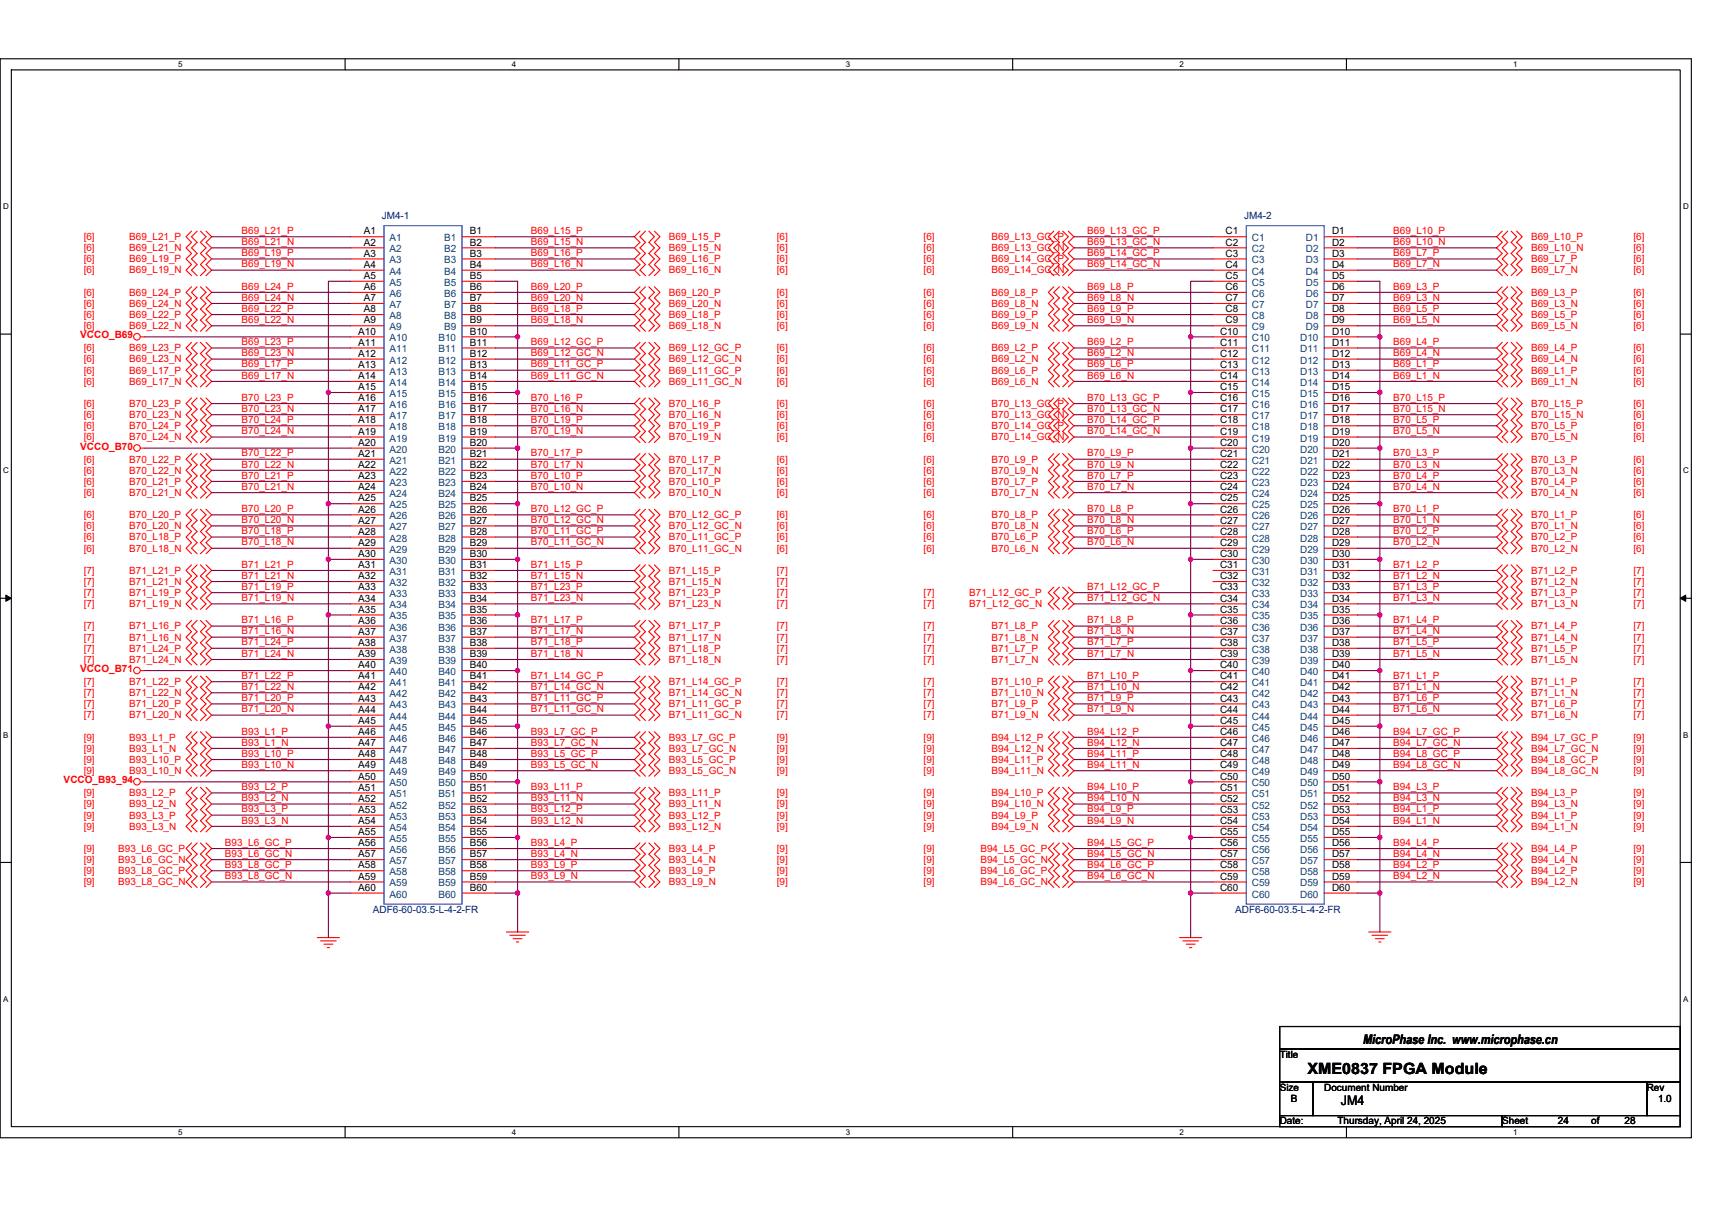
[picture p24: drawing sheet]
<svg xmlns="http://www.w3.org/2000/svg" width="297mm" height="210mm" viewBox="0 0 297 210" stroke-linecap="round" stroke-linejoin="round" font-family="sans-serif">
<defs><g id="words">
<text font-size="2.7" x="226.9" y="186.4">XME0837 FPGA Module</text>
<g font-size="2.3">
<text x="236.5" y="181.1">MicroPhase Inc. www.microphase.cn</text>
<text x="232.6" y="191.8">JM4</text>
</g>
<g font-size="1.7" fill="#f00">
<text x="14.5" y="41.7">[6]</text>
<text x="22.4" y="41.7">B69_L21_P</text>
<text x="41.9" y="40.6">B69_L21_P</text>
<text x="92.1" y="40.6">B69_L15_P</text>
<text x="116.1" y="41.7">B69_L15_P</text>
<text x="134.8" y="41.7">[6]</text>
<text x="160.2" y="41.7">[6]</text>
<text x="172" y="41.7">B69_L13_GC_P</text>
<text x="188.6" y="40.6">B69_L13_GC_P</text>
<text x="241.7" y="40.6">B69_L10_P</text>
<text x="265.7" y="41.7">B69_L10_P</text>
<text x="283.4" y="41.7">[6]</text>
<text x="14.5" y="43.6">[6]</text>
<text x="14.5" y="45.5">[6]</text>
<text x="14.5" y="47.5">[6]</text>
<text x="22.4" y="43.6">B69_L21_N</text>
<text x="22.4" y="45.5">B69_L19_P</text>
<text x="22.4" y="47.5">B69_L19_N</text>
<text x="41.9" y="42.5">B69_L21_N</text>
<text x="41.9" y="44.4">B69_L19_P</text>
<text x="41.9" y="46.4">B69_L19_N</text>
<text x="92.1" y="44.4">B69_L16_P</text>
<text x="92.1" y="42.5">B69_L15_N</text>
<text x="92.1" y="46.4">B69_L16_N</text>
<text x="116.1" y="45.5">B69_L16_P</text>
<text x="116.1" y="43.6">B69_L15_N</text>
<text x="116.1" y="47.5">B69_L16_N</text>
<text x="134.8" y="43.6">[6]</text>
<text x="134.8" y="47.5">[6]</text>
<text x="134.8" y="45.5">[6]</text>
<text x="160.2" y="43.6">[6]</text>
<text x="160.2" y="45.5">[6]</text>
<text x="160.2" y="47.5">[6]</text>
<text x="172" y="43.6">B69_L13_GC_N</text>
<text x="172" y="45.5">B69_L14_GC_P</text>
<text x="172" y="47.5">B69_L14_GC_N</text>
<text x="188.6" y="42.5">B69_L13_GC_N</text>
<text x="188.6" y="44.4">B69_L14_GC_P</text>
<text x="188.6" y="46.4">B69_L14_GC_N</text>
<text x="241.7" y="42.5">B69_L10_N</text>
<text x="241.7" y="44.4">B69_L7_P</text>
<text x="241.7" y="46.4">B69_L7_N</text>
<text x="265.7" y="43.6">B69_L10_N</text>
<text x="265.7" y="45.5">B69_L7_P</text>
<text x="265.7" y="47.5">B69_L7_N</text>
<text x="283.4" y="43.6">[6]</text>
<text x="283.4" y="47.5">[6]</text>
<text x="283.4" y="45.5">[6]</text>
<text x="14.5" y="51.3">[6]</text>
<text x="14.5" y="53.3">[6]</text>
<text x="22.4" y="51.3">B69_L24_P</text>
<text x="22.4" y="53.3">B69_L24_N</text>
<text x="41.9" y="50.2">B69_L24_P</text>
<text x="41.9" y="52.2">B69_L24_N</text>
<text x="92.1" y="50.2">B69_L20_P</text>
<text x="92.1" y="52.2">B69_L20_N</text>
<text x="116.1" y="51.3">B69_L20_P</text>
<text x="116.1" y="53.3">B69_L20_N</text>
<text x="134.8" y="53.3">[6]</text>
<text x="134.8" y="51.3">[6]</text>
<text x="160.2" y="51.3">[6]</text>
<text x="160.2" y="53.3">[6]</text>
<text x="172" y="51.3">B69_L8_P</text>
<text x="172" y="53.3">B69_L8_N</text>
<text x="188.6" y="50.2">B69_L8_P</text>
<text x="188.6" y="52.2">B69_L8_N</text>
<text x="241.7" y="50.2">B69_L3_P</text>
<text x="241.7" y="52.2">B69_L3_N</text>
<text x="265.7" y="51.3">B69_L3_P</text>
<text x="265.7" y="53.3">B69_L3_N</text>
<text x="283.4" y="53.3">[6]</text>
<text x="283.4" y="51.3">[6]</text>
<text x="13.9" y="58.7">VCCO_B69</text>
<text x="14.5" y="55.2">[6]</text>
<text x="14.5" y="57.1">[6]</text>
<text x="22.4" y="55.2">B69_L22_P</text>
<text x="22.4" y="57.1">B69_L22_N</text>
<text x="41.9" y="54.1">B69_L22_P</text>
<text x="41.9" y="56">B69_L22_N</text>
<text x="41.9" y="59.9">B69_L23_P</text>
<text x="92.1" y="54.1">B69_L18_P</text>
<text x="92.1" y="56">B69_L18_N</text>
<text x="92.1" y="59.9">B69_L12_GC_P</text>
<text x="116.1" y="57.1">B69_L18_N</text>
<text x="116.1" y="55.2">B69_L18_P</text>
<text x="134.8" y="57.1">[6]</text>
<text x="134.8" y="55.2">[6]</text>
<text x="160.2" y="55.2">[6]</text>
<text x="160.2" y="57.1">[6]</text>
<text x="172" y="55.2">B69_L9_P</text>
<text x="172" y="57.1">B69_L9_N</text>
<text x="188.6" y="54.1">B69_L9_P</text>
<text x="188.6" y="56">B69_L9_N</text>
<text x="188.6" y="59.9">B69_L2_P</text>
<text x="241.7" y="54.1">B69_L5_P</text>
<text x="241.7" y="56">B69_L5_N</text>
<text x="241.7" y="59.9">B69_L4_P</text>
<text x="265.7" y="55.2">B69_L5_P</text>
<text x="265.7" y="57.1">B69_L5_N</text>
<text x="283.4" y="57.1">[6]</text>
<text x="283.4" y="55.2">[6]</text>
<text x="14.5" y="61">[6]</text>
<text x="14.5" y="62.9">[6]</text>
<text x="14.5" y="64.8">[6]</text>
<text x="22.4" y="61">B69_L23_P</text>
<text x="22.4" y="62.9">B69_L23_N</text>
<text x="22.4" y="64.8">B69_L17_P</text>
<text x="41.9" y="61.8">B69_L23_N</text>
<text x="41.9" y="63.8">B69_L17_P</text>
<text x="41.9" y="65.7">B69_L17_N</text>
<text x="92.1" y="65.7">B69_L11_GC_N</text>
<text x="92.1" y="63.8">B69_L11_GC_P</text>
<text x="92.1" y="61.8">B69_L12_GC_N</text>
<text x="116.1" y="64.8">B69_L11_GC_P</text>
<text x="116.1" y="62.9">B69_L12_GC_N</text>
<text x="116.1" y="61">B69_L12_GC_P</text>
<text x="134.8" y="62.9">[6]</text>
<text x="134.8" y="64.8">[6]</text>
<text x="134.8" y="61">[6]</text>
<text x="160.2" y="61">[6]</text>
<text x="160.2" y="62.9">[6]</text>
<text x="160.2" y="64.8">[6]</text>
<text x="172" y="61">B69_L2_P</text>
<text x="172" y="62.9">B69_L2_N</text>
<text x="172" y="64.8">B69_L6_P</text>
<text x="188.6" y="61.8">B69_L2_N</text>
<text x="188.6" y="63.8">B69_L6_P</text>
<text x="188.6" y="65.7">B69_L6_N</text>
<text x="241.7" y="61.8">B69_L4_N</text>
<text x="241.7" y="63.8">B69_L1_P</text>
<text x="241.7" y="65.7">B69_L1_N</text>
<text x="265.7" y="62.9">B69_L4_N</text>
<text x="265.7" y="64.8">B69_L1_P</text>
<text x="265.7" y="61">B69_L4_P</text>
<text x="283.4" y="62.9">[6]</text>
<text x="283.4" y="64.8">[6]</text>
<text x="283.4" y="61">[6]</text>
<text x="14.5" y="66.8">[6]</text>
<text x="14.5" y="70.6">[6]</text>
<text x="22.4" y="66.8">B69_L17_N</text>
<text x="22.4" y="70.6">B70_L23_P</text>
<text x="41.9" y="69.6">B70_L23_P</text>
<text x="41.9" y="71.5">B70_L23_N</text>
<text x="92.1" y="71.5">B70_L16_N</text>
<text x="92.1" y="69.6">B70_L16_P</text>
<text x="116.1" y="70.6">B70_L16_P</text>
<text x="116.1" y="66.8">B69_L11_GC_N</text>
<text x="134.8" y="66.8">[6]</text>
<text x="134.8" y="70.6">[6]</text>
<text x="160.2" y="66.8">[6]</text>
<text x="160.2" y="70.6">[6]</text>
<text x="172" y="66.8">B69_L6_N</text>
<text x="172" y="70.6">B70_L13_GC_P</text>
<text x="188.6" y="71.5">B70_L13_GC_N</text>
<text x="188.6" y="69.6">B70_L13_GC_P</text>
<text x="241.7" y="69.6">B70_L15_P</text>
<text x="241.7" y="71.5">B70_L15_N</text>
<text x="265.7" y="66.8">B69_L1_N</text>
<text x="265.7" y="70.6">B70_L15_P</text>
<text x="283.4" y="70.6">[6]</text>
<text x="283.4" y="66.8">[6]</text>
<text x="14.5" y="72.6">[6]</text>
<text x="14.5" y="74.5">[6]</text>
<text x="14.5" y="76.4">[6]</text>
<text x="22.4" y="72.6">B70_L23_N</text>
<text x="22.4" y="74.5">B70_L24_P</text>
<text x="22.4" y="76.4">B70_L24_N</text>
<text x="41.9" y="73.4">B70_L24_P</text>
<text x="41.9" y="75.4">B70_L24_N</text>
<text x="92.1" y="75.4">B70_L19_N</text>
<text x="92.1" y="73.4">B70_L19_P</text>
<text x="116.1" y="74.5">B70_L19_P</text>
<text x="116.1" y="72.6">B70_L16_N</text>
<text x="116.1" y="76.4">B70_L19_N</text>
<text x="134.8" y="72.6">[6]</text>
<text x="134.8" y="76.4">[6]</text>
<text x="134.8" y="74.5">[6]</text>
<text x="160.2" y="72.6">[6]</text>
<text x="160.2" y="74.5">[6]</text>
<text x="160.2" y="76.4">[6]</text>
<text x="172" y="72.6">B70_L13_GC_N</text>
<text x="172" y="74.5">B70_L14_GC_P</text>
<text x="172" y="76.4">B70_L14_GC_N</text>
<text x="188.6" y="73.4">B70_L14_GC_P</text>
<text x="188.6" y="75.4">B70_L14_GC_N</text>
<text x="241.7" y="73.4">B70_L5_P</text>
<text x="241.7" y="75.4">B70_L5_N</text>
<text x="265.7" y="72.6">B70_L15_N</text>
<text x="265.7" y="74.5">B70_L5_P</text>
<text x="265.7" y="76.4">B70_L5_N</text>
<text x="283.4" y="72.6">[6]</text>
<text x="283.4" y="76.4">[6]</text>
<text x="283.4" y="74.5">[6]</text>
<text x="13.9" y="78">VCCO_B70</text>
<text x="14.5" y="80.3">[6]</text>
<text x="14.5" y="82.2">[6]</text>
<text x="22.4" y="80.3">B70_L22_P</text>
<text x="22.4" y="82.2">B70_L22_N</text>
<text x="41.9" y="79.2">B70_L22_P</text>
<text x="41.9" y="81.1">B70_L22_N</text>
<text x="41.9" y="83.1">B70_L21_P</text>
<text x="92.1" y="81.1">B70_L17_N</text>
<text x="92.1" y="79.2">B70_L17_P</text>
<text x="92.1" y="83.1">B70_L10_P</text>
<text x="116.1" y="80.3">B70_L17_P</text>
<text x="116.1" y="82.2">B70_L17_N</text>
<text x="134.8" y="82.2">[6]</text>
<text x="134.8" y="80.3">[6]</text>
<text x="160.2" y="80.3">[6]</text>
<text x="160.2" y="82.2">[6]</text>
<text x="172" y="80.3">B70_L9_P</text>
<text x="172" y="82.2">B70_L9_N</text>
<text x="188.6" y="79.2">B70_L9_P</text>
<text x="188.6" y="81.1">B70_L9_N</text>
<text x="188.6" y="83.1">B70_L7_P</text>
<text x="241.7" y="79.2">B70_L3_P</text>
<text x="241.7" y="81.1">B70_L3_N</text>
<text x="241.7" y="83.1">B70_L4_P</text>
<text x="265.7" y="80.3">B70_L3_P</text>
<text x="265.7" y="82.2">B70_L3_N</text>
<text x="283.4" y="82.2">[6]</text>
<text x="283.4" y="80.3">[6]</text>
<text x="14.5" y="84.1">[6]</text>
<text x="14.5" y="86.1">[6]</text>
<text x="14.5" y="89.9">[6]</text>
<text x="22.4" y="84.1">B70_L21_P</text>
<text x="22.4" y="86.1">B70_L21_N</text>
<text x="22.4" y="89.9">B70_L20_P</text>
<text x="41.9" y="85">B70_L21_N</text>
<text x="41.9" y="88.9">B70_L20_P</text>
<text x="92.1" y="85">B70_L10_N</text>
<text x="92.1" y="88.9">B70_L12_GC_P</text>
<text x="116.1" y="84.1">B70_L10_P</text>
<text x="116.1" y="89.9">B70_L12_GC_P</text>
<text x="116.1" y="86.1">B70_L10_N</text>
<text x="134.8" y="89.9">[6]</text>
<text x="134.8" y="86.1">[6]</text>
<text x="134.8" y="84.1">[6]</text>
<text x="160.2" y="84.1">[6]</text>
<text x="160.2" y="86.1">[6]</text>
<text x="160.2" y="89.9">[6]</text>
<text x="172" y="84.1">B70_L7_P</text>
<text x="172" y="86.1">B70_L7_N</text>
<text x="172" y="89.9">B70_L8_P</text>
<text x="188.6" y="85">B70_L7_N</text>
<text x="188.6" y="88.9">B70_L8_P</text>
<text x="241.7" y="85">B70_L4_N</text>
<text x="241.7" y="88.9">B70_L1_P</text>
<text x="265.7" y="84.1">B70_L4_P</text>
<text x="265.7" y="86.1">B70_L4_N</text>
<text x="265.7" y="89.9">B70_L1_P</text>
<text x="283.4" y="86.1">[6]</text>
<text x="283.4" y="84.1">[6]</text>
<text x="283.4" y="89.9">[6]</text>
<text x="14.5" y="91.9">[6]</text>
<text x="14.5" y="93.8">[6]</text>
<text x="14.5" y="95.7">[6]</text>
<text x="22.4" y="91.9">B70_L20_N</text>
<text x="22.4" y="93.8">B70_L18_P</text>
<text x="22.4" y="95.7">B70_L18_N</text>
<text x="41.9" y="90.8">B70_L20_N</text>
<text x="41.9" y="92.7">B70_L18_P</text>
<text x="41.9" y="94.7">B70_L18_N</text>
<text x="92.1" y="90.8">B70_L12_GC_N</text>
<text x="92.1" y="94.7">B70_L11_GC_N</text>
<text x="92.1" y="92.7">B70_L11_GC_P</text>
<text x="116.1" y="91.9">B70_L12_GC_N</text>
<text x="116.1" y="95.7">B70_L11_GC_N</text>
<text x="116.1" y="93.8">B70_L11_GC_P</text>
<text x="134.8" y="91.9">[6]</text>
<text x="134.8" y="95.7">[6]</text>
<text x="134.8" y="93.8">[6]</text>
<text x="160.2" y="91.9">[6]</text>
<text x="160.2" y="93.8">[6]</text>
<text x="160.2" y="95.7">[6]</text>
<text x="172" y="91.9">B70_L8_N</text>
<text x="172" y="93.8">B70_L6_P</text>
<text x="172" y="95.7">B70_L6_N</text>
<text x="188.6" y="90.8">B70_L8_N</text>
<text x="188.6" y="92.7">B70_L6_P</text>
<text x="188.6" y="94.7">B70_L6_N</text>
<text x="241.7" y="92.7">B70_L2_P</text>
<text x="241.7" y="90.8">B70_L1_N</text>
<text x="241.7" y="94.7">B70_L2_N</text>
<text x="265.7" y="91.9">B70_L1_N</text>
<text x="265.7" y="93.8">B70_L2_P</text>
<text x="265.7" y="95.7">B70_L2_N</text>
<text x="283.4" y="91.9">[6]</text>
<text x="283.4" y="95.7">[6]</text>
<text x="283.4" y="93.8">[6]</text>
<text x="14.5" y="99.6">[7]</text>
<text x="14.5" y="101.5">[7]</text>
<text x="22.4" y="99.6">B71_L21_P</text>
<text x="22.4" y="101.5">B71_L21_N</text>
<text x="41.9" y="98.5">B71_L21_P</text>
<text x="41.9" y="100.4">B71_L21_N</text>
<text x="92.1" y="100.4">B71_L15_N</text>
<text x="92.1" y="98.5">B71_L15_P</text>
<text x="116.1" y="101.5">B71_L15_N</text>
<text x="116.1" y="99.6">B71_L15_P</text>
<text x="134.8" y="101.5">[7]</text>
<text x="134.8" y="99.6">[7]</text>
<text x="241.7" y="98.5">B71_L2_P</text>
<text x="241.7" y="100.4">B71_L2_N</text>
<text x="265.7" y="99.6">B71_L2_P</text>
<text x="265.7" y="101.5">B71_L2_N</text>
<text x="283.4" y="101.5">[7]</text>
<text x="283.4" y="99.6">[7]</text>
<text x="14.5" y="103.4">[7]</text>
<text x="14.5" y="105.4">[7]</text>
<text x="22.4" y="103.4">B71_L19_P</text>
<text x="22.4" y="105.4">B71_L19_N</text>
<text x="41.9" y="102.4">B71_L19_P</text>
<text x="41.9" y="104.3">B71_L19_N</text>
<text x="92.1" y="104.3">B71_L23_N</text>
<text x="92.1" y="102.4">B71_L23_P</text>
<text x="116.1" y="105.4">B71_L23_N</text>
<text x="116.1" y="103.4">B71_L23_P</text>
<text x="134.8" y="105.4">[7]</text>
<text x="134.8" y="103.4">[7]</text>
<text x="160.2" y="103.4">[7]</text>
<text x="160.2" y="105.4">[7]</text>
<text x="168.2" y="103.4">B71_L12_GC_P</text>
<text x="168.2" y="105.4">B71_L12_GC_N</text>
<text x="188.6" y="102.4">B71_L12_GC_P</text>
<text x="188.6" y="104.3">B71_L12_GC_N</text>
<text x="241.7" y="102.4">B71_L3_P</text>
<text x="241.7" y="104.3">B71_L3_N</text>
<text x="265.7" y="103.4">B71_L3_P</text>
<text x="265.7" y="105.4">B71_L3_N</text>
<text x="283.4" y="105.4">[7]</text>
<text x="283.4" y="103.4">[7]</text>
<text x="14.5" y="109.2">[7]</text>
<text x="14.5" y="111.2">[7]</text>
<text x="14.5" y="113.1">[7]</text>
<text x="22.4" y="109.2">B71_L16_P</text>
<text x="22.4" y="111.2">B71_L16_N</text>
<text x="22.4" y="113.1">B71_L24_P</text>
<text x="41.9" y="108.2">B71_L16_P</text>
<text x="41.9" y="110.1">B71_L16_N</text>
<text x="41.9" y="112">B71_L24_P</text>
<text x="41.9" y="114">B71_L24_N</text>
<text x="92.1" y="110.1">B71_L17_N</text>
<text x="92.1" y="108.2">B71_L17_P</text>
<text x="92.1" y="114">B71_L18_N</text>
<text x="92.1" y="112">B71_L18_P</text>
<text x="116.1" y="111.2">B71_L17_N</text>
<text x="116.1" y="109.2">B71_L17_P</text>
<text x="116.1" y="113.1">B71_L18_P</text>
<text x="134.8" y="111.2">[7]</text>
<text x="134.8" y="109.2">[7]</text>
<text x="134.8" y="113.1">[7]</text>
<text x="160.2" y="109.2">[7]</text>
<text x="160.2" y="111.2">[7]</text>
<text x="160.2" y="113.1">[7]</text>
<text x="172" y="109.2">B71_L8_P</text>
<text x="172" y="111.2">B71_L8_N</text>
<text x="172" y="113.1">B71_L7_P</text>
<text x="188.6" y="108.2">B71_L8_P</text>
<text x="188.6" y="110.1">B71_L8_N</text>
<text x="188.6" y="112">B71_L7_P</text>
<text x="188.6" y="114">B71_L7_N</text>
<text x="241.7" y="108.2">B71_L4_P</text>
<text x="241.7" y="110.1">B71_L4_N</text>
<text x="241.7" y="112">B71_L5_P</text>
<text x="241.7" y="114">B71_L5_N</text>
<text x="265.7" y="109.2">B71_L4_P</text>
<text x="265.7" y="111.2">B71_L4_N</text>
<text x="265.7" y="113.1">B71_L5_P</text>
<text x="283.4" y="111.2">[7]</text>
<text x="283.4" y="109.2">[7]</text>
<text x="283.4" y="113.1">[7]</text>
<text x="13.9" y="116.6">VCCO_B71</text>
<text x="14.5" y="115">[7]</text>
<text x="14.5" y="118.9">[7]</text>
<text x="22.4" y="115">B71_L24_N</text>
<text x="22.4" y="118.9">B71_L22_P</text>
<text x="41.9" y="117.8">B71_L22_P</text>
<text x="41.9" y="119.7">B71_L22_N</text>
<text x="92.1" y="119.7">B71_L14_GC_N</text>
<text x="92.1" y="117.8">B71_L14_GC_P</text>
<text x="116.1" y="118.9">B71_L14_GC_P</text>
<text x="116.1" y="115">B71_L18_N</text>
<text x="134.8" y="118.9">[7]</text>
<text x="134.8" y="115">[7]</text>
<text x="160.2" y="115">[7]</text>
<text x="160.2" y="118.9">[7]</text>
<text x="172" y="115">B71_L7_N</text>
<text x="172" y="118.9">B71_L10_P</text>
<text x="188.6" y="117.8">B71_L10_P</text>
<text x="188.6" y="119.7">B71_L10_N</text>
<text x="241.7" y="117.8">B71_L1_P</text>
<text x="241.7" y="119.7">B71_L1_N</text>
<text x="265.7" y="115">B71_L5_N</text>
<text x="265.7" y="118.9">B71_L1_P</text>
<text x="283.4" y="115">[7]</text>
<text x="283.4" y="118.9">[7]</text>
<text x="14.5" y="120.8">[7]</text>
<text x="14.5" y="122.7">[7]</text>
<text x="14.5" y="124.7">[7]</text>
<text x="22.4" y="120.8">B71_L22_N</text>
<text x="22.4" y="122.7">B71_L20_P</text>
<text x="22.4" y="124.7">B71_L20_N</text>
<text x="41.9" y="121.7">B71_L20_P</text>
<text x="41.9" y="123.6">B71_L20_N</text>
<text x="92.1" y="123.6">B71_L11_GC_N</text>
<text x="92.1" y="121.7">B71_L11_GC_P</text>
<text x="116.1" y="120.8">B71_L14_GC_N</text>
<text x="116.1" y="124.7">B71_L11_GC_N</text>
<text x="116.1" y="122.7">B71_L11_GC_P</text>
<text x="134.8" y="120.8">[7]</text>
<text x="134.8" y="124.7">[7]</text>
<text x="134.8" y="122.7">[7]</text>
<text x="160.2" y="122.7">[7]</text>
<text x="160.2" y="124.7">[7]</text>
<text x="160.2" y="120.8">[7]</text>
<text x="172" y="122.7">B71_L9_P</text>
<text x="172" y="124.7">B71_L9_N</text>
<text x="172" y="120.8">B71_L10_N</text>
<text x="188.6" y="121.7">B71_L9_P</text>
<text x="188.6" y="123.6">B71_L9_N</text>
<text x="241.7" y="121.7">B71_L6_P</text>
<text x="241.7" y="123.6">B71_L6_N</text>
<text x="265.7" y="120.8">B71_L1_N</text>
<text x="265.7" y="122.7">B71_L6_P</text>
<text x="265.7" y="124.7">B71_L6_N</text>
<text x="283.4" y="120.8">[7]</text>
<text x="283.4" y="124.7">[7]</text>
<text x="283.4" y="122.7">[7]</text>
<text x="14.5" y="128.5">[9]</text>
<text x="14.5" y="130.5">[9]</text>
<text x="22.4" y="128.5">B93_L1_P</text>
<text x="22.4" y="130.5">B93_L1_N</text>
<text x="41.9" y="127.5">B93_L1_P</text>
<text x="41.9" y="129.4">B93_L1_N</text>
<text x="41.9" y="131.3">B93_L10_P</text>
<text x="92.1" y="127.5">B93_L7_GC_P</text>
<text x="92.1" y="129.4">B93_L7_GC_N</text>
<text x="92.1" y="131.3">B93_L5_GC_P</text>
<text x="116.1" y="130.5">B93_L7_GC_N</text>
<text x="116.1" y="128.5">B93_L7_GC_P</text>
<text x="134.8" y="130.5">[9]</text>
<text x="134.8" y="128.5">[9]</text>
<text x="160.2" y="128.5">[9]</text>
<text x="160.2" y="130.5">[9]</text>
<text x="172" y="128.5">B94_L12_P</text>
<text x="172" y="130.5">B94_L12_N</text>
<text x="188.6" y="127.5">B94_L12_P</text>
<text x="188.6" y="129.4">B94_L12_N</text>
<text x="188.6" y="131.3">B94_L11_P</text>
<text x="241.7" y="127.5">B94_L7_GC_P</text>
<text x="241.7" y="129.4">B94_L7_GC_N</text>
<text x="241.7" y="131.3">B94_L8_GC_P</text>
<text x="265.7" y="128.5">B94_L7_GC_P</text>
<text x="265.7" y="130.5">B94_L7_GC_N</text>
<text x="283.4" y="130.5">[9]</text>
<text x="283.4" y="128.5">[9]</text>
<text x="11" y="135.9">VCCO_B93_94</text>
<text x="14.5" y="132.4">[9]</text>
<text x="14.5" y="134.3">[9]</text>
<text x="22.4" y="132.4">B93_L10_P</text>
<text x="22.4" y="134.3">B93_L10_N</text>
<text x="41.9" y="133.3">B93_L10_N</text>
<text x="41.9" y="137.1">B93_L2_P</text>
<text x="92.1" y="133.3">B93_L5_GC_N</text>
<text x="92.1" y="137.1">B93_L11_P</text>
<text x="116.1" y="134.3">B93_L5_GC_N</text>
<text x="116.1" y="132.4">B93_L5_GC_P</text>
<text x="134.8" y="134.3">[9]</text>
<text x="134.8" y="132.4">[9]</text>
<text x="160.2" y="132.4">[9]</text>
<text x="160.2" y="134.3">[9]</text>
<text x="172" y="132.4">B94_L11_P</text>
<text x="172" y="134.3">B94_L11_N</text>
<text x="188.6" y="133.3">B94_L11_N</text>
<text x="188.6" y="137.1">B94_L10_P</text>
<text x="241.7" y="137.1">B94_L3_P</text>
<text x="241.7" y="133.3">B94_L8_GC_N</text>
<text x="265.7" y="132.4">B94_L8_GC_P</text>
<text x="265.7" y="134.3">B94_L8_GC_N</text>
<text x="283.4" y="134.3">[9]</text>
<text x="283.4" y="132.4">[9]</text>
<text x="14.5" y="138.2">[9]</text>
<text x="14.5" y="140.1">[9]</text>
<text x="14.5" y="142">[9]</text>
<text x="14.5" y="144">[9]</text>
<text x="22.4" y="138.2">B93_L2_P</text>
<text x="22.4" y="140.1">B93_L2_N</text>
<text x="22.4" y="142">B93_L3_P</text>
<text x="22.4" y="144">B93_L3_N</text>
<text x="41.9" y="139">B93_L2_N</text>
<text x="41.9" y="141">B93_L3_P</text>
<text x="41.9" y="142.9">B93_L3_N</text>
<text x="92.1" y="139">B93_L11_N</text>
<text x="92.1" y="141">B93_L12_P</text>
<text x="92.1" y="142.9">B93_L12_N</text>
<text x="116.1" y="140.1">B93_L11_N</text>
<text x="116.1" y="138.2">B93_L11_P</text>
<text x="116.1" y="144">B93_L12_N</text>
<text x="116.1" y="142">B93_L12_P</text>
<text x="134.8" y="140.1">[9]</text>
<text x="134.8" y="144">[9]</text>
<text x="134.8" y="138.2">[9]</text>
<text x="134.8" y="142">[9]</text>
<text x="160.2" y="138.2">[9]</text>
<text x="160.2" y="140.1">[9]</text>
<text x="160.2" y="142">[9]</text>
<text x="160.2" y="144">[9]</text>
<text x="172" y="138.2">B94_L10_P</text>
<text x="172" y="140.1">B94_L10_N</text>
<text x="172" y="142">B94_L9_P</text>
<text x="172" y="144">B94_L9_N</text>
<text x="188.6" y="139">B94_L10_N</text>
<text x="188.6" y="141">B94_L9_P</text>
<text x="188.6" y="142.9">B94_L9_N</text>
<text x="241.7" y="139">B94_L3_N</text>
<text x="241.7" y="141">B94_L1_P</text>
<text x="241.7" y="142.9">B94_L1_N</text>
<text x="265.7" y="138.2">B94_L3_P</text>
<text x="265.7" y="140.1">B94_L3_N</text>
<text x="265.7" y="142">B94_L1_P</text>
<text x="265.7" y="144">B94_L1_N</text>
<text x="283.4" y="140.1">[9]</text>
<text x="283.4" y="144">[9]</text>
<text x="283.4" y="138.2">[9]</text>
<text x="283.4" y="142">[9]</text>
<text x="14.5" y="147.8">[9]</text>
<text x="14.5" y="149.8">[9]</text>
<text x="20.5" y="147.8">B93_L6_GC_P</text>
<text x="20.5" y="149.8">B93_L6_GC_N</text>
<text x="39" y="146.8">B93_L6_GC_P</text>
<text x="39" y="148.7">B93_L6_GC_N</text>
<text x="92.1" y="146.8">B93_L4_P</text>
<text x="92.1" y="148.7">B93_L4_N</text>
<text x="116.1" y="149.8">B93_L4_N</text>
<text x="116.1" y="147.8">B93_L4_P</text>
<text x="134.8" y="149.8">[9]</text>
<text x="134.8" y="147.8">[9]</text>
<text x="160.2" y="147.8">[9]</text>
<text x="160.2" y="149.8">[9]</text>
<text x="170.1" y="147.8">B94_L5_GC_P</text>
<text x="170.1" y="149.8">B94_L5_GC_N</text>
<text x="188.6" y="146.8">B94_L5_GC_P</text>
<text x="188.6" y="148.7">B94_L5_GC_N</text>
<text x="241.7" y="148.7">B94_L4_N</text>
<text x="241.7" y="146.8">B94_L4_P</text>
<text x="265.7" y="147.8">B94_L4_P</text>
<text x="265.7" y="149.8">B94_L4_N</text>
<text x="283.4" y="149.8">[9]</text>
<text x="283.4" y="147.8">[9]</text>
<text x="14.5" y="151.7">[9]</text>
<text x="14.5" y="153.6">[9]</text>
<text x="20.5" y="151.7">B93_L8_GC_P</text>
<text x="20.5" y="153.6">B93_L8_GC_N</text>
<text x="39" y="150.6">B93_L8_GC_P</text>
<text x="39" y="152.6">B93_L8_GC_N</text>
<text x="92.1" y="150.6">B93_L9_P</text>
<text x="92.1" y="152.6">B93_L9_N</text>
<text x="116.1" y="153.6">B93_L9_N</text>
<text x="116.1" y="151.7">B93_L9_P</text>
<text x="134.8" y="153.6">[9]</text>
<text x="134.8" y="151.7">[9]</text>
<text x="160.2" y="151.7">[9]</text>
<text x="160.2" y="153.6">[9]</text>
<text x="170.1" y="151.7">B94_L6_GC_P</text>
<text x="170.1" y="153.6">B94_L6_GC_N</text>
<text x="188.6" y="150.6">B94_L6_GC_P</text>
<text x="188.6" y="152.6">B94_L6_GC_N</text>
<text x="241.7" y="152.6">B94_L2_N</text>
<text x="241.7" y="150.6">B94_L2_P</text>
<text x="265.7" y="153.6">B94_L2_N</text>
<text x="265.7" y="151.7">B94_L2_P</text>
<text x="283.4" y="153.6">[9]</text>
<text x="283.4" y="151.7">[9]</text>
</g>
<g font-size="1.7">
<text x="63.1" y="40.7">A1</text>
<text x="81.5" y="40.7">B1</text>
<text x="212.7" y="40.7">C1</text>
<text x="231.1" y="40.7">D1</text>
<text x="63.1" y="42.6">A2</text>
<text x="63.1" y="44.5">A3</text>
<text x="63.1" y="46.5">A4</text>
<text x="81.5" y="42.6">B2</text>
<text x="81.5" y="44.5">B3</text>
<text x="81.5" y="46.5">B4</text>
<text x="212.7" y="42.6">C2</text>
<text x="212.7" y="44.5">C3</text>
<text x="212.7" y="46.5">C4</text>
<text x="231.1" y="42.6">D2</text>
<text x="231.1" y="44.5">D3</text>
<text x="231.1" y="46.5">D4</text>
<text x="63.1" y="48.4">A5</text>
<text x="63.1" y="50.3">A6</text>
<text x="63.1" y="52.3">A7</text>
<text x="81.5" y="48.4">B5</text>
<text x="81.5" y="50.3">B6</text>
<text x="81.5" y="52.3">B7</text>
<text x="212.7" y="48.4">C5</text>
<text x="212.7" y="50.3">C6</text>
<text x="212.7" y="52.3">C7</text>
<text x="231.1" y="48.4">D5</text>
<text x="231.1" y="50.3">D6</text>
<text x="231.1" y="52.3">D7</text>
<text x="62.2" y="58.1">A10</text>
<text x="62.2" y="60">A11</text>
<text x="63.1" y="54.2">A8</text>
<text x="63.1" y="56.1">A9</text>
<text x="81.5" y="58.1">B10</text>
<text x="81.5" y="60">B11</text>
<text x="81.5" y="54.2">B8</text>
<text x="81.5" y="56.1">B9</text>
<text x="211.7" y="58.1">C10</text>
<text x="211.7" y="60">C11</text>
<text x="212.7" y="54.2">C8</text>
<text x="212.7" y="56.1">C9</text>
<text x="231.1" y="58.1">D10</text>
<text x="231.1" y="60">D11</text>
<text x="231.1" y="54.2">D8</text>
<text x="231.1" y="56.1">D9</text>
<text x="62.2" y="61.9">A12</text>
<text x="62.2" y="63.8">A13</text>
<text x="62.2" y="65.8">A14</text>
<text x="81.5" y="61.9">B12</text>
<text x="81.5" y="63.8">B13</text>
<text x="81.5" y="65.8">B14</text>
<text x="211.7" y="61.9">C12</text>
<text x="211.7" y="63.8">C13</text>
<text x="211.7" y="65.8">C14</text>
<text x="231.1" y="61.9">D12</text>
<text x="231.1" y="63.8">D13</text>
<text x="231.1" y="65.8">D14</text>
<text x="62.2" y="67.7">A15</text>
<text x="62.2" y="69.6">A16</text>
<text x="62.2" y="71.6">A17</text>
<text x="81.5" y="67.7">B15</text>
<text x="81.5" y="69.6">B16</text>
<text x="81.5" y="71.6">B17</text>
<text x="211.7" y="67.7">C15</text>
<text x="211.7" y="69.6">C16</text>
<text x="211.7" y="71.6">C17</text>
<text x="231.1" y="67.7">D15</text>
<text x="231.1" y="69.6">D16</text>
<text x="231.1" y="71.6">D17</text>
<text x="62.2" y="73.5">A18</text>
<text x="62.2" y="75.4">A19</text>
<text x="62.2" y="77.4">A20</text>
<text x="81.5" y="73.5">B18</text>
<text x="81.5" y="75.4">B19</text>
<text x="81.5" y="77.4">B20</text>
<text x="211.7" y="73.5">C18</text>
<text x="211.7" y="75.4">C19</text>
<text x="211.7" y="77.4">C20</text>
<text x="231.1" y="73.5">D18</text>
<text x="231.1" y="75.4">D19</text>
<text x="231.1" y="77.4">D20</text>
<text x="62.2" y="79.3">A21</text>
<text x="62.2" y="81.2">A22</text>
<text x="62.2" y="83.1">A23</text>
<text x="81.5" y="79.3">B21</text>
<text x="81.5" y="81.2">B22</text>
<text x="81.5" y="83.1">B23</text>
<text x="211.7" y="79.3">C21</text>
<text x="211.7" y="81.2">C22</text>
<text x="211.7" y="83.1">C23</text>
<text x="231.1" y="79.3">D21</text>
<text x="231.1" y="81.2">D22</text>
<text x="231.1" y="83.1">D23</text>
<text x="62.2" y="85.1">A24</text>
<text x="62.2" y="87">A25</text>
<text x="62.2" y="88.9">A26</text>
<text x="81.5" y="85.1">B24</text>
<text x="81.5" y="87">B25</text>
<text x="81.5" y="88.9">B26</text>
<text x="211.7" y="85.1">C24</text>
<text x="211.7" y="87">C25</text>
<text x="211.7" y="88.9">C26</text>
<text x="231.1" y="85.1">D24</text>
<text x="231.1" y="87">D25</text>
<text x="231.1" y="88.9">D26</text>
<text x="62.2" y="90.9">A27</text>
<text x="62.2" y="92.8">A28</text>
<text x="62.2" y="94.7">A29</text>
<text x="81.5" y="90.9">B27</text>
<text x="81.5" y="92.8">B28</text>
<text x="81.5" y="94.7">B29</text>
<text x="211.7" y="90.9">C27</text>
<text x="211.7" y="92.8">C28</text>
<text x="211.7" y="94.7">C29</text>
<text x="231.1" y="90.9">D27</text>
<text x="231.1" y="92.8">D28</text>
<text x="231.1" y="94.7">D29</text>
<text x="62.2" y="96.7">A30</text>
<text x="62.2" y="98.6">A31</text>
<text x="62.2" y="100.5">A32</text>
<text x="81.5" y="96.7">B30</text>
<text x="81.5" y="98.6">B31</text>
<text x="81.5" y="100.5">B32</text>
<text x="211.7" y="96.7">C30</text>
<text x="211.7" y="98.6">C31</text>
<text x="211.7" y="100.5">C32</text>
<text x="231.1" y="96.7">D30</text>
<text x="231.1" y="98.6">D31</text>
<text x="231.1" y="100.5">D32</text>
<text x="62.2" y="102.4">A33</text>
<text x="62.2" y="104.4">A34</text>
<text x="62.2" y="106.3">A35</text>
<text x="81.5" y="102.4">B33</text>
<text x="81.5" y="104.4">B34</text>
<text x="81.5" y="106.3">B35</text>
<text x="211.7" y="102.4">C33</text>
<text x="211.7" y="104.4">C34</text>
<text x="211.7" y="106.3">C35</text>
<text x="231.1" y="102.4">D33</text>
<text x="231.1" y="104.4">D34</text>
<text x="231.1" y="106.3">D35</text>
<text x="62.2" y="108.2">A36</text>
<text x="62.2" y="110.2">A37</text>
<text x="62.2" y="112.1">A38</text>
<text x="81.5" y="108.2">B36</text>
<text x="81.5" y="110.2">B37</text>
<text x="81.5" y="112.1">B38</text>
<text x="211.7" y="108.2">C36</text>
<text x="211.7" y="110.2">C37</text>
<text x="211.7" y="112.1">C38</text>
<text x="231.1" y="108.2">D36</text>
<text x="231.1" y="110.2">D37</text>
<text x="231.1" y="112.1">D38</text>
<text x="62.2" y="114">A39</text>
<text x="62.2" y="116">A40</text>
<text x="62.2" y="117.9">A41</text>
<text x="62.2" y="119.8">A42</text>
<text x="81.5" y="114">B39</text>
<text x="81.5" y="116">B40</text>
<text x="81.5" y="117.9">B41</text>
<text x="81.5" y="119.8">B42</text>
<text x="211.7" y="114">C39</text>
<text x="211.7" y="116">C40</text>
<text x="211.7" y="117.9">C41</text>
<text x="211.7" y="119.8">C42</text>
<text x="231.1" y="114">D39</text>
<text x="231.1" y="116">D40</text>
<text x="231.1" y="117.9">D41</text>
<text x="231.1" y="119.8">D42</text>
<text x="62.2" y="121.8">A43</text>
<text x="62.2" y="123.7">A44</text>
<text x="62.2" y="125.6">A45</text>
<text x="81.5" y="121.8">B43</text>
<text x="81.5" y="123.7">B44</text>
<text x="81.5" y="125.6">B45</text>
<text x="211.7" y="121.8">C43</text>
<text x="211.7" y="123.7">C44</text>
<text x="211.7" y="125.6">C45</text>
<text x="231.1" y="121.8">D43</text>
<text x="231.1" y="123.7">D44</text>
<text x="231.1" y="125.6">D45</text>
<text x="62.2" y="127.6">A46</text>
<text x="62.2" y="129.5">A47</text>
<text x="62.2" y="131.4">A48</text>
<text x="81.5" y="127.6">B46</text>
<text x="81.5" y="129.5">B47</text>
<text x="81.5" y="131.4">B48</text>
<text x="211.7" y="127.6">C46</text>
<text x="211.7" y="129.5">C47</text>
<text x="211.7" y="131.4">C48</text>
<text x="231.1" y="127.6">D46</text>
<text x="231.1" y="129.5">D47</text>
<text x="231.1" y="131.4">D48</text>
<text x="62.2" y="133.4">A49</text>
<text x="62.2" y="135.3">A50</text>
<text x="62.2" y="137.2">A51</text>
<text x="81.5" y="133.4">B49</text>
<text x="81.5" y="135.3">B50</text>
<text x="81.5" y="137.2">B51</text>
<text x="211.7" y="133.4">C49</text>
<text x="211.7" y="135.3">C50</text>
<text x="211.7" y="137.2">C51</text>
<text x="231.1" y="133.4">D49</text>
<text x="231.1" y="135.3">D50</text>
<text x="231.1" y="137.2">D51</text>
<text x="62.2" y="139.1">A52</text>
<text x="62.2" y="141.1">A53</text>
<text x="62.2" y="143">A54</text>
<text x="81.5" y="139.1">B52</text>
<text x="81.5" y="141.1">B53</text>
<text x="81.5" y="143">B54</text>
<text x="211.7" y="139.1">C52</text>
<text x="211.7" y="141.1">C53</text>
<text x="211.7" y="143">C54</text>
<text x="231.1" y="139.1">D52</text>
<text x="231.1" y="141.1">D53</text>
<text x="231.1" y="143">D54</text>
<text x="62.2" y="144.9">A55</text>
<text x="62.2" y="146.9">A56</text>
<text x="62.2" y="148.8">A57</text>
<text x="81.5" y="144.9">B55</text>
<text x="81.5" y="146.9">B56</text>
<text x="81.5" y="148.8">B57</text>
<text x="211.7" y="144.9">C55</text>
<text x="211.7" y="146.9">C56</text>
<text x="211.7" y="148.8">C57</text>
<text x="231.1" y="144.9">D55</text>
<text x="231.1" y="146.9">D56</text>
<text x="231.1" y="148.8">D57</text>
<text x="62.2" y="150.7">A58</text>
<text x="62.2" y="152.7">A59</text>
<text x="62.2" y="154.6">A60</text>
<text x="81.5" y="150.7">B58</text>
<text x="81.5" y="152.7">B59</text>
<text x="81.5" y="154.6">B60</text>
<text x="211.7" y="150.7">C58</text>
<text x="211.7" y="152.7">C59</text>
<text x="211.7" y="154.6">C60</text>
<text x="231.1" y="150.7">D58</text>
<text x="231.1" y="152.7">D59</text>
<text x="231.1" y="154.6">D60</text>
<text x="222" y="183.6">Title</text>
<text x="222" y="189.3">Size</text>
<text x="224" y="191.3">B</text>
<text x="229.8" y="189.3">Document Number</text>
<text x="285.7" y="189.3">Rev</text>
<text x="287.7" y="191.3">1.0</text>
<text x="222" y="195.1">Date:</text>
<text x="232.1" y="195.1">Thursday, April 24, 2025</text>
<text x="260.6" y="195.1">Sheet</text>
<text x="270.3" y="195.1">24</text>
<text x="276.1" y="195.1">of</text>
<text x="281.9" y="195.1">28</text>
</g>
<g font-size="1.7" fill="#000080">
<text x="66.2" y="38">JM4-1</text>
<text x="215.9" y="38">JM4-2</text>
<text x="64.7" y="158.5">ADF6-60-03.5-L-4-2-FR</text>
<text x="214.3" y="158.5">ADF6-60-03.5-L-4-2-FR</text>
</g>
<g font-size="1.7" fill="#004080">
<text x="67.6" y="41.9">A1</text>
<text x="77" y="41.9">B1</text>
<text x="217.2" y="41.9">C1</text>
<text x="226.6" y="41.9">D1</text>
<text x="67.6" y="43.8">A2</text>
<text x="67.6" y="45.7">A3</text>
<text x="67.6" y="47.7">A4</text>
<text x="77" y="43.8">B2</text>
<text x="77" y="45.7">B3</text>
<text x="77" y="47.7">B4</text>
<text x="217.2" y="43.8">C2</text>
<text x="217.2" y="45.7">C3</text>
<text x="217.2" y="47.7">C4</text>
<text x="226.6" y="43.8">D2</text>
<text x="226.6" y="45.7">D3</text>
<text x="226.6" y="47.7">D4</text>
<text x="67.6" y="49.6">A5</text>
<text x="67.6" y="51.5">A6</text>
<text x="67.6" y="53.4">A7</text>
<text x="77" y="49.6">B5</text>
<text x="77" y="51.5">B6</text>
<text x="77" y="53.4">B7</text>
<text x="217.2" y="49.6">C5</text>
<text x="217.2" y="51.5">C6</text>
<text x="217.2" y="53.4">C7</text>
<text x="226.6" y="49.6">D5</text>
<text x="226.6" y="51.5">D6</text>
<text x="226.6" y="53.4">D7</text>
<text x="67.6" y="55.4">A8</text>
<text x="67.6" y="57.3">A9</text>
<text x="67.6" y="59.2">A10</text>
<text x="76.1" y="59.2">B10</text>
<text x="77" y="55.4">B8</text>
<text x="77" y="57.3">B9</text>
<text x="217.2" y="55.4">C8</text>
<text x="217.2" y="57.3">C9</text>
<text x="217.2" y="59.2">C10</text>
<text x="225.6" y="59.2">D10</text>
<text x="226.6" y="55.4">D8</text>
<text x="226.6" y="57.3">D9</text>
<text x="67.6" y="61.2">A11</text>
<text x="67.6" y="63.1">A12</text>
<text x="67.6" y="65">A13</text>
<text x="76.1" y="61.2">B11</text>
<text x="76.1" y="63.1">B12</text>
<text x="76.1" y="65">B13</text>
<text x="217.2" y="61.2">C11</text>
<text x="217.2" y="63.1">C12</text>
<text x="217.2" y="65">C13</text>
<text x="225.6" y="61.2">D11</text>
<text x="225.6" y="63.1">D12</text>
<text x="225.6" y="65">D13</text>
<text x="67.6" y="67">A14</text>
<text x="67.6" y="68.9">A15</text>
<text x="67.6" y="70.8">A16</text>
<text x="76.1" y="67">B14</text>
<text x="76.1" y="68.9">B15</text>
<text x="76.1" y="70.8">B16</text>
<text x="217.2" y="67">C14</text>
<text x="217.2" y="68.9">C15</text>
<text x="217.2" y="70.8">C16</text>
<text x="225.6" y="67">D14</text>
<text x="225.6" y="68.9">D15</text>
<text x="225.6" y="70.8">D16</text>
<text x="67.6" y="72.7">A17</text>
<text x="67.6" y="74.7">A18</text>
<text x="67.6" y="76.6">A19</text>
<text x="76.1" y="72.7">B17</text>
<text x="76.1" y="74.7">B18</text>
<text x="76.1" y="76.6">B19</text>
<text x="217.2" y="72.7">C17</text>
<text x="217.2" y="74.7">C18</text>
<text x="217.2" y="76.6">C19</text>
<text x="225.6" y="72.7">D17</text>
<text x="225.6" y="74.7">D18</text>
<text x="225.6" y="76.6">D19</text>
<text x="67.6" y="78.5">A20</text>
<text x="67.6" y="80.5">A21</text>
<text x="67.6" y="82.4">A22</text>
<text x="76.1" y="78.5">B20</text>
<text x="76.1" y="80.5">B21</text>
<text x="76.1" y="82.4">B22</text>
<text x="217.2" y="78.5">C20</text>
<text x="217.2" y="80.5">C21</text>
<text x="217.2" y="82.4">C22</text>
<text x="225.6" y="78.5">D20</text>
<text x="225.6" y="80.5">D21</text>
<text x="225.6" y="82.4">D22</text>
<text x="67.6" y="84.3">A23</text>
<text x="67.6" y="86.3">A24</text>
<text x="67.6" y="88.2">A25</text>
<text x="76.1" y="84.3">B23</text>
<text x="76.1" y="86.3">B24</text>
<text x="76.1" y="88.2">B25</text>
<text x="217.2" y="84.3">C23</text>
<text x="217.2" y="86.3">C24</text>
<text x="217.2" y="88.2">C25</text>
<text x="225.6" y="84.3">D23</text>
<text x="225.6" y="86.3">D24</text>
<text x="225.6" y="88.2">D25</text>
<text x="67.6" y="90.1">A26</text>
<text x="67.6" y="92.1">A27</text>
<text x="67.6" y="94">A28</text>
<text x="67.6" y="95.9">A29</text>
<text x="76.1" y="90.1">B26</text>
<text x="76.1" y="92.1">B27</text>
<text x="76.1" y="94">B28</text>
<text x="76.1" y="95.9">B29</text>
<text x="217.2" y="90.1">C26</text>
<text x="217.2" y="92.1">C27</text>
<text x="217.2" y="94">C28</text>
<text x="217.2" y="95.9">C29</text>
<text x="225.6" y="90.1">D26</text>
<text x="225.6" y="92.1">D27</text>
<text x="225.6" y="94">D28</text>
<text x="225.6" y="95.9">D29</text>
<text x="67.6" y="97.9">A30</text>
<text x="67.6" y="99.8">A31</text>
<text x="67.6" y="101.7">A32</text>
<text x="76.1" y="97.9">B30</text>
<text x="76.1" y="99.8">B31</text>
<text x="76.1" y="101.7">B32</text>
<text x="217.2" y="97.9">C30</text>
<text x="217.2" y="99.8">C31</text>
<text x="217.2" y="101.7">C32</text>
<text x="225.6" y="97.9">D30</text>
<text x="225.6" y="99.8">D31</text>
<text x="225.6" y="101.7">D32</text>
<text x="67.6" y="103.6">A33</text>
<text x="67.6" y="105.6">A34</text>
<text x="67.6" y="107.5">A35</text>
<text x="76.1" y="103.6">B33</text>
<text x="76.1" y="105.6">B34</text>
<text x="76.1" y="107.5">B35</text>
<text x="217.2" y="103.6">C33</text>
<text x="217.2" y="105.6">C34</text>
<text x="217.2" y="107.5">C35</text>
<text x="225.6" y="103.6">D33</text>
<text x="225.6" y="105.6">D34</text>
<text x="225.6" y="107.5">D35</text>
<text x="67.6" y="109.4">A36</text>
<text x="67.6" y="111.4">A37</text>
<text x="67.6" y="113.3">A38</text>
<text x="76.1" y="109.4">B36</text>
<text x="76.1" y="111.4">B37</text>
<text x="76.1" y="113.3">B38</text>
<text x="217.2" y="109.4">C36</text>
<text x="217.2" y="111.4">C37</text>
<text x="217.2" y="113.3">C38</text>
<text x="225.6" y="109.4">D36</text>
<text x="225.6" y="111.4">D37</text>
<text x="225.6" y="113.3">D38</text>
<text x="67.6" y="115.2">A39</text>
<text x="67.6" y="117.2">A40</text>
<text x="67.6" y="119.1">A41</text>
<text x="76.1" y="115.2">B39</text>
<text x="76.1" y="117.2">B40</text>
<text x="76.1" y="119.1">B41</text>
<text x="217.2" y="115.2">C39</text>
<text x="217.2" y="117.2">C40</text>
<text x="217.2" y="119.1">C41</text>
<text x="225.6" y="115.2">D39</text>
<text x="225.6" y="117.2">D40</text>
<text x="225.6" y="119.1">D41</text>
<text x="67.6" y="121">A42</text>
<text x="67.6" y="122.9">A43</text>
<text x="67.6" y="124.9">A44</text>
<text x="76.1" y="121">B42</text>
<text x="76.1" y="122.9">B43</text>
<text x="76.1" y="124.9">B44</text>
<text x="217.2" y="121">C42</text>
<text x="217.2" y="122.9">C43</text>
<text x="217.2" y="124.9">C44</text>
<text x="225.6" y="121">D42</text>
<text x="225.6" y="122.9">D43</text>
<text x="225.6" y="124.9">D44</text>
<text x="67.6" y="126.8">A45</text>
<text x="67.6" y="128.7">A46</text>
<text x="67.6" y="130.7">A47</text>
<text x="76.1" y="126.8">B45</text>
<text x="76.1" y="128.7">B46</text>
<text x="76.1" y="130.7">B47</text>
<text x="217.2" y="126.8">C45</text>
<text x="217.2" y="128.7">C46</text>
<text x="217.2" y="130.7">C47</text>
<text x="225.6" y="126.8">D45</text>
<text x="225.6" y="128.7">D46</text>
<text x="225.6" y="130.7">D47</text>
<text x="67.6" y="132.6">A48</text>
<text x="67.6" y="134.5">A49</text>
<text x="67.6" y="136.5">A50</text>
<text x="76.1" y="132.6">B48</text>
<text x="76.1" y="134.5">B49</text>
<text x="76.1" y="136.5">B50</text>
<text x="217.2" y="132.6">C48</text>
<text x="217.2" y="134.5">C49</text>
<text x="217.2" y="136.5">C50</text>
<text x="225.6" y="132.6">D48</text>
<text x="225.6" y="134.5">D49</text>
<text x="225.6" y="136.5">D50</text>
<text x="67.6" y="138.4">A51</text>
<text x="67.6" y="140.3">A52</text>
<text x="67.6" y="142.2">A53</text>
<text x="76.1" y="138.4">B51</text>
<text x="76.1" y="140.3">B52</text>
<text x="76.1" y="142.2">B53</text>
<text x="217.2" y="138.4">C51</text>
<text x="217.2" y="140.3">C52</text>
<text x="217.2" y="142.2">C53</text>
<text x="225.6" y="138.4">D51</text>
<text x="225.6" y="140.3">D52</text>
<text x="225.6" y="142.2">D53</text>
<text x="67.6" y="144.2">A54</text>
<text x="67.6" y="146.1">A55</text>
<text x="67.6" y="148">A56</text>
<text x="67.6" y="150">A57</text>
<text x="76.1" y="144.2">B54</text>
<text x="76.1" y="146.1">B55</text>
<text x="76.1" y="148">B56</text>
<text x="76.1" y="150">B57</text>
<text x="217.2" y="144.2">C54</text>
<text x="217.2" y="146.1">C55</text>
<text x="217.2" y="148">C56</text>
<text x="217.2" y="150">C57</text>
<text x="225.6" y="144.2">D54</text>
<text x="225.6" y="146.1">D55</text>
<text x="225.6" y="148">D56</text>
<text x="225.6" y="150">D57</text>
<text x="67.6" y="151.9">A58</text>
<text x="67.6" y="153.8">A59</text>
<text x="67.6" y="155.8">A60</text>
<text x="76.1" y="151.9">B58</text>
<text x="76.1" y="153.8">B59</text>
<text x="76.1" y="155.8">B60</text>
<text x="217.2" y="151.9">C58</text>
<text x="217.2" y="153.8">C59</text>
<text x="217.2" y="155.8">C60</text>
<text x="225.6" y="151.9">D58</text>
<text x="225.6" y="153.8">D59</text>
<text x="225.6" y="155.8">D60</text>
</g>
<g font-size="1.4">
<text x="30.9" y="11.7">5</text>
<text x="88.8" y="11.7">4</text>
<text x="146.7" y="11.7">3</text>
<text x="204.7" y="11.7">2</text>
<text x="262.6" y="11.7">1</text>
<text x=".5" y="36.3">D</text>
<text x="292" y="36.3">D</text>
<text x=".5" y="82.1">C</text>
<text x="292" y="82.1">C</text>
<text x=".5" y="128">B</text>
<text x="292" y="128">B</text>
<text x=".5" y="173.8">A</text>
<text x="292" y="173.8">A</text>
<text x="30.9" y="197">5</text>
<text x="88.8" y="197">4</text>
<text x="146.7" y="197">3</text>
<text x="204.7" y="197">2</text>
<text x="262.6" y="197">1</text>
</g>
</g></defs>
<path d="M0 10.2h293.5v187.2h-293.5zM2 12.1h289.5v183.4h-289.5z" fill="none" stroke="#000" stroke-width=".19"/>
<g fill="#fff">
<path d="M30.9 10.4h.8v1.6h-.8z"/>
<path d="M30.9 195.7h.8v1.6h-.8z"/>
</g>
<path d="M59.9 10.2v1.9M59.9 195.5v1.9" fill="none" stroke="#000" stroke-width=".19"/>
<g fill="#fff">
<path d="M88.8 10.4h.8v1.6h-.8z"/>
<path d="M88.8 195.7h.8v1.6h-.8z"/>
</g>
<path d="M117.8 10.2v1.9M117.8 195.5v1.9" fill="none" stroke="#000" stroke-width=".19"/>
<g fill="#fff">
<path d="M146.7 10.4h.8v1.6h-.8z"/>
<path d="M146.7 195.7h.8v1.6h-.8z"/>
</g>
<path d="M175.7 10.2v1.9M175.7 195.5v1.9" fill="none" stroke="#000" stroke-width=".19"/>
<g fill="#fff">
<path d="M204.7 10.4h.7v1.6h-.7z"/>
<path d="M204.7 195.7h.7v1.6h-.7z"/>
</g>
<path d="M233.6 10.2v1.9M233.6 195.5v1.9" fill="none" stroke="#000" stroke-width=".19"/>
<g fill="#fff">
<path d="M262.6 10.4h.7v1.6h-.7z"/>
<path d="M262.6 195.7h.7v1.6h-.7z"/>
<path d="M.5 35.1h1v1.5h-1z"/>
<path d="M292 35.1h1v1.5h-1z"/>
<path d="M.5 80.9h1v1.5h-1z"/>
<path d="M292 80.9h1v1.5h-1z"/>
</g>
<path d="M0 58h2M291.5 58h2" fill="none" stroke="#000" stroke-width=".19"/>
<g fill="#fff">
<path d="M.5 126.7h.9v1.6h-.9z"/>
<path d="M292 126.7h.9v1.6h-.9z"/>
</g>
<path d="M0 103.8h2M291.5 103.8h2" fill="none" stroke="#000" stroke-width=".19"/>
<path d="M1 103.3l1 .5-1 .6zM291.5 103.8l1-.5v1.1z" fill="#000" stroke="#000" stroke-width=".17"/>
<g fill="#fff">
<path d="M.5 172.6h.9v1.5h-.9z"/>
<path d="M292 172.6h.9v1.5h-.9z"/>
</g>
<path d="M0 149.7h2M291.5 149.7h2M222 178.1h69.5v3.9h-69.5zM222 182h69.5v5.8h-69.5zM222 187.8h5.8v5.8h-5.8zM222 193.6h38.6v1.9h-38.6zM227.8 187.8h57.9v5.8h-57.9zM260.6 193.6h30.9v1.9h-30.9zM285.7 187.8h5.8v5.8h-5.8z" fill="none" stroke="#000" stroke-width=".19"/>
<g fill="none" stroke="#f00" stroke-width=".19">
<path d="M24.4 58.5h.7M33.2 40.1l-.9 1 .9 1-.9 .9 .9 1-.9 .9 .9 1-.9 1 .9 .9M33.2 49.8l-.9 .9 .9 1-.9 1 .9 .9-.9 1 .9 1-.9 .9 .9 1M33.2 59.4l-.9 1 .9 1-.9 .9 .9 1-.9 .9 .9 1-.9 1 .9 .9M34.2 40.1l-1 1 1 1-1 .9 1 1-1 .9 1 1-1 1 1 .9M34.2 49.8l-1 .9 1 1-1 1 1 .9-1 1 1 1-1 .9 1 1M34.2 59.4l-1 1 1 1-1 .9 1 1-1 .9 1 1-1 1 1 .9M34.8 40.1l.9 1-.9 1 .9 .9-.9 1 .9 .9-.9 1 .9 1-.9 .9M34.8 49.8l.9 .9-.9 1 .9 1-.9 .9 .9 1-.9 1 .9 .9-.9 1M34.8 59.4l.9 1-.9 1 .9 .9-.9 1 .9 .9-.9 1 .9 1-.9 .9M35.7 40.1l1 1-1 1 1 .9-1 1 1 .9-1 1 1 1-1 .9M35.7 49.8l1 .9-1 1 1 1-1 .9 1 1-1 1 1 .9-1 1"/>
<path d="M35.7 59.4l1 1-1 1 1 .9-1 1 1 .9-1 1 1 1-1 .9M60.9 41.1h5.7M60.9 43h5.7M60.9 44.9h5.7M60.9 46.9h5.7M60.9 48.8h5.7M60.9 50.7h5.7M60.9 52.7h5.7M60.9 54.6h5.7M60.9 56.5h5.7M60.9 58.5h5.7M80.2 41.1h5.7"/>
<path d="M80.2 43h5.7M80.2 44.9h5.7M80.2 46.9h5.7M80.2 48.8h5.7M80.2 50.7h5.7M80.2 52.7h5.7M80.2 54.6h5.7M80.2 56.5h5.7M80.2 58.5h5.7M111 40.1l-.9 1 .9 1-.9 .9 .9 1-.9 .9 .9 1-.9 1 .9 .9M111 49.8l-.9 .9 .9 1-.9 1 .9 .9-.9 1 .9 1-.9 .9 .9 1M111 59.4l-.9 1 .9 1-.9 .9 .9 1-.9 .9 .9 1-.9 1 .9 .9"/>
<path d="M112 40.1l-1 1 1 1-1 .9 1 1-1 .9 1 1-1 1 1 .9M112 49.8l-1 .9 1 1-1 1 1 .9-1 1 1 1-1 .9 1 1M112 59.4l-1 1 1 1-1 .9 1 1-1 .9 1 1-1 1 1 .9M112.6 40.1l.9 1-.9 1 .9 .9-.9 1 .9 .9-.9 1 .9 1-.9 .9M112.6 49.8l.9 .9-.9 1 .9 1-.9 .9 .9 1-.9 1 .9 .9-.9 1M112.6 59.4l.9 1-.9 1 .9 .9-.9 1 .9 .9-.9 1 .9 1-.9 .9M113.5 40.1l1 1-1 1 1 .9-1 1 1 .9-1 1 1 1-1 .9M113.5 49.8l1 .9-1 1 1 1-1 .9 1 1-1 1 1 .9-1 1M113.5 59.4l1 1-1 1 1 .9-1 1 1 .9-1 1 1 1-1 .9M182.8 40.1l-.9 1 .9 1-.9 .9 .9 1-.9 .9 .9 1-.9 1 .9 .9M182.8 49.8l-.9 .9 .9 1-.9 1 .9 .9-.9 1 .9 1-.9 .9 .9 1M182.8 59.4l-.9 1 .9 1-.9 .9 .9 1-.9 .9 .9 1-.9 1 .9 .9"/>
<path d="M183.8 40.1l-1 1 1 1-1 .9 1 1-1 .9 1 1-1 1 1 .9M183.8 49.8l-1 .9 1 1-1 1 1 .9-1 1 1 1-1 .9 1 1M183.8 59.4l-1 1 1 1-1 .9 1 1-1 .9 1 1-1 1 1 .9M184.4 40.1l1 1-1 1 1 .9-1 1 1 .9-1 1 1 1-1 .9M184.4 49.8l1 .9-1 1 1 1-1 .9 1 1-1 1 1 .9-1 1M184.4 59.4l1 1-1 1 1 .9-1 1 1 .9-1 1 1 1-1 .9M185.4 40.1l.9 1-.9 1 .9 .9-.9 1 .9 .9-.9 1 .9 1-.9 .9M185.4 49.8l.9 .9-.9 1 .9 1-.9 .9 .9 1-.9 1 .9 .9-.9 1M185.4 59.4l.9 1-.9 1 .9 .9-.9 1 .9 .9-.9 1 .9 1-.9 .9M210.5 41.1h5.7M210.5 43h5.7M210.5 44.9h5.7"/>
<path d="M210.5 46.9h5.7M210.5 48.8h5.7M210.5 50.7h5.7M210.5 52.7h5.7M210.5 54.6h5.7M210.5 56.5h5.7M210.5 58.5h5.7M229.8 41.1h5.7M229.8 43h5.7M229.8 44.9h5.7M229.8 46.9h5.7M229.8 48.8h5.7"/>
<path d="M229.8 50.7h5.7M229.8 52.7h5.7M229.8 54.6h5.7M229.8 56.5h5.7M229.8 58.5h5.7M260.6 59.4l-.9 1 .9 1-.9 .9 .9 1-.9 .9 .9 1-.9 1 .9 .9M260.6 40.1l-.9 1 .9 1-.9 .9 .9 1-.9 .9 .9 1-.9 1 .9 .9M260.6 49.8l-.9 .9 .9 1-.9 1 .9 .9-.9 1 .9 1-.9 .9 .9 1M261.6 59.4l-1 1 1 1-1 .9 1 1-1 .9 1 1-1 1 1 .9M261.6 40.1l-1 1 1 1-1 .9 1 1-1 .9 1 1-1 1 1 .9M261.6 49.8l-1 .9 1 1-1 1 1 .9-1 1 1 1-1 .9 1 1M262.2 59.4l.9 1-.9 1 .9 .9-.9 1 .9 .9-.9 1 .9 1-.9 .9"/>
<path d="M262.2 40.1l.9 1-.9 1 .9 .9-.9 1 .9 .9-.9 1 .9 1-.9 .9M262.2 49.8l.9 .9-.9 1 .9 1-.9 .9 .9 1-.9 1 .9 .9-.9 1M263.1 59.4l1 1-1 1 1 .9-1 1 1 .9-1 1 1 1-1 .9M263.1 40.1l1 1-1 1 1 .9-1 1 1 .9-1 1 1 1-1 .9M263.1 49.8l1 .9-1 1 1 1-1 .9 1 1-1 1 1 .9-1 1M24.4 77.8h.7M33.2 69.1l-.9 .9 .9 1-.9 1 .9 .9-.9 1 .9 1-.9 .9 .9 1M33.2 78.7l-.9 1 .9 1-.9 .9 .9 1-.9 .9 .9 1-.9 1 .9 .9M34.2 69.1l-1 .9 1 1-1 1 1 .9-1 1 1 1-1 .9 1 1M34.2 78.7l-1 1 1 1-1 .9 1 1-1 .9 1 1-1 1 1 .9M34.8 69.1l.9 .9-.9 1 .9 1-.9 .9 .9 1-.9 1 .9 .9-.9 1M34.8 78.7l.9 1-.9 1 .9 .9-.9 1 .9 .9-.9 1 .9 1-.9 .9"/>
<path d="M35.7 69.1l1 .9-1 1 1 1-1 .9 1 1-1 1 1 .9-1 1M35.7 78.7l1 1-1 1 1 .9-1 1 1 .9-1 1 1 1-1 .9M60.9 60.4h5.7M60.9 62.3h5.7M60.9 64.2h5.7M60.9 66.2h5.7M60.9 68.1h5.7M60.9 70h5.7M60.9 72h5.7M60.9 73.9h5.7M60.9 75.8h5.7M60.9 77.8h5.7"/>
<path d="M60.9 79.7h5.7M80.2 60.4h5.7M80.2 62.3h5.7M80.2 64.2h5.7M80.2 66.2h5.7M80.2 68.1h5.7M80.2 70h5.7M80.2 72h5.7M80.2 73.9h5.7M80.2 75.8h5.7M80.2 77.8h5.7M80.2 79.7h5.7"/>
<path d="M111 69.1l-.9 .9 .9 1-.9 1 .9 .9-.9 1 .9 1-.9 .9 .9 1M111 78.7l-.9 1 .9 1-.9 .9 .9 1-.9 .9 .9 1-.9 1 .9 .9M112 69.1l-1 .9 1 1-1 1 1 .9-1 1 1 1-1 .9 1 1M112 78.7l-1 1 1 1-1 .9 1 1-1 .9 1 1-1 1 1 .9M112.6 69.1l.9 .9-.9 1 .9 1-.9 .9 .9 1-.9 1 .9 .9-.9 1M112.6 78.7l.9 1-.9 1 .9 .9-.9 1 .9 .9-.9 1 .9 1-.9 .9M113.5 69.1l1 .9-1 1 1 1-1 .9 1 1-1 1 1 .9-1 1M113.5 78.7l1 1-1 1 1 .9-1 1 1 .9-1 1 1 1-1 .9M182.8 69.1l-.9 .9 .9 1-.9 1 .9 .9-.9 1 .9 1-.9 .9 .9 1M182.8 78.7l-.9 1 .9 1-.9 .9 .9 1-.9 .9 .9 1-.9 1 .9 .9M183.8 69.1l-1 .9 1 1-1 1 1 .9-1 1 1 1-1 .9 1 1M183.8 78.7l-1 1 1 1-1 .9 1 1-1 .9 1 1-1 1 1 .9"/>
<path d="M184.4 69.1l1 .9-1 1 1 1-1 .9 1 1-1 1 1 .9-1 1M184.4 78.7l1 1-1 1 1 .9-1 1 1 .9-1 1 1 1-1 .9M185.4 69.1l.9 .9-.9 1 .9 1-.9 .9 .9 1-.9 1 .9 .9-.9 1M185.4 78.7l.9 1-.9 1 .9 .9-.9 1 .9 .9-.9 1 .9 1-.9 .9M210.5 60.4h5.7M210.5 62.3h5.7M210.5 64.2h5.7M210.5 66.2h5.7M210.5 68.1h5.7M210.5 70h5.7M210.5 72h5.7M210.5 73.9h5.7"/>
<path d="M210.5 75.8h5.7M210.5 77.8h5.7M210.5 79.7h5.7M229.8 60.4h5.7M229.8 62.3h5.7M229.8 64.2h5.7M229.8 66.2h5.7M229.8 68.1h5.7M229.8 70h5.7M229.8 72h5.7M229.8 73.9h5.7M229.8 75.8h5.7"/>
<path d="M229.8 77.8h5.7M229.8 79.7h5.7M260.6 69.1l-.9 .9 .9 1-.9 1 .9 .9-.9 1 .9 1-.9 .9 .9 1M260.6 78.7l-.9 1 .9 1-.9 .9 .9 1-.9 .9 .9 1-.9 1 .9 .9M261.6 69.1l-1 .9 1 1-1 1 1 .9-1 1 1 1-1 .9 1 1M261.6 78.7l-1 1 1 1-1 .9 1 1-1 .9 1 1-1 1 1 .9M262.2 69.1l.9 .9-.9 1 .9 1-.9 .9 .9 1-.9 1 .9 .9-.9 1M262.2 78.7l.9 1-.9 1 .9 .9-.9 1 .9 .9-.9 1 .9 1-.9 .9M263.1 69.1l1 .9-1 1 1 1-1 .9 1 1-1 1 1 .9-1 1M263.1 78.7l1 1-1 1 1 .9-1 1 1 .9-1 1 1 1-1 .9M33.2 88.4l-.9 .9 .9 1-.9 1 .9 .9-.9 1 .9 1-.9 .9 .9 1M33.2 98l-.9 1 .9 1-.9 .9 .9 1-.9 .9 .9 1-.9 1 .9 .9"/>
<path d="M34.2 88.4l-1 .9 1 1-1 1 1 .9-1 1 1 1-1 .9 1 1M34.2 98l-1 1 1 1-1 .9 1 1-1 .9 1 1-1 1 1 .9M34.8 88.4l.9 .9-.9 1 .9 1-.9 .9 .9 1-.9 1 .9 .9-.9 1M34.8 98l.9 1-.9 1 .9 .9-.9 1 .9 .9-.9 1 .9 1-.9 .9M35.7 88.4l1 .9-1 1 1 1-1 .9 1 1-1 1 1 .9-1 1M35.7 98l1 1-1 1 1 .9-1 1 1 .9-1 1 1 1-1 .9M60.9 81.6h5.7M60.9 83.5h5.7M60.9 85.5h5.7M60.9 87.4h5.7M60.9 89.3h5.7M60.9 91.3h5.7"/>
<path d="M60.9 93.2h5.7M60.9 95.1h5.7M60.9 97.1h5.7M60.9 99h5.7M80.2 81.6h5.7M80.2 83.5h5.7M80.2 85.5h5.7M80.2 87.4h5.7M80.2 89.3h5.7M80.2 91.3h5.7M80.2 93.2h5.7M80.2 95.1h5.7"/>
<path d="M80.2 97.1h5.7M80.2 99h5.7M111 88.4l-.9 .9 .9 1-.9 1 .9 .9-.9 1 .9 1-.9 .9 .9 1M111 98l-.9 1 .9 1-.9 .9 .9 1-.9 .9 .9 1-.9 1 .9 .9M112 88.4l-1 .9 1 1-1 1 1 .9-1 1 1 1-1 .9 1 1M112 98l-1 1 1 1-1 .9 1 1-1 .9 1 1-1 1 1 .9M112.6 88.4l.9 .9-.9 1 .9 1-.9 .9 .9 1-.9 1 .9 .9-.9 1M112.6 98l.9 1-.9 1 .9 .9-.9 1 .9 .9-.9 1 .9 1-.9 .9M113.5 88.4l1 .9-1 1 1 1-1 .9 1 1-1 1 1 .9-1 1M113.5 98l1 1-1 1 1 .9-1 1 1 .9-1 1 1 1-1 .9M182.8 88.4l-.9 .9 .9 1-.9 1 .9 .9-.9 1 .9 1-.9 .9 .9 1M183.8 88.4l-1 .9 1 1-1 1 1 .9-1 1 1 1-1 .9 1 1"/>
<path d="M184.4 88.4l1 .9-1 1 1 1-1 .9 1 1-1 1 1 .9-1 1M185.4 88.4l.9 .9-.9 1 .9 1-.9 .9 .9 1-.9 1 .9 .9-.9 1M210.5 81.6h5.7M210.5 83.5h5.7M210.5 85.5h5.7M210.5 87.4h5.7M210.5 89.3h5.7M210.5 91.3h5.7M210.5 93.2h5.7M210.5 95.1h5.7M210.5 97.1h5.7M210.5 99h5.7"/>
<path d="M229.8 81.6h5.7M229.8 83.5h5.7M229.8 85.5h5.7M229.8 87.4h5.7M229.8 89.3h5.7M229.8 91.3h5.7M229.8 93.2h5.7M229.8 95.1h5.7M229.8 97.1h5.7M229.8 99h5.7M260.6 88.4l-.9 .9 .9 1-.9 1 .9 .9-.9 1 .9 1-.9 .9 .9 1M260.6 98l-.9 1 .9 1-.9 .9 .9 1-.9 .9 .9 1-.9 1 .9 .9"/>
<path d="M261.6 88.4l-1 .9 1 1-1 1 1 .9-1 1 1 1-1 .9 1 1M261.6 98l-1 1 1 1-1 .9 1 1-1 .9 1 1-1 1 1 .9M262.2 88.4l.9 .9-.9 1 .9 1-.9 .9 .9 1-.9 1 .9 .9-.9 1M262.2 98l.9 1-.9 1 .9 .9-.9 1 .9 .9-.9 1 .9 1-.9 .9M263.1 88.4l1 .9-1 1 1 1-1 .9 1 1-1 1 1 .9-1 1M263.1 98l1 1-1 1 1 .9-1 1 1 .9-1 1 1 1-1 .9M24.4 116.4h.7M33.2 107.7l-.9 .9 .9 1-.9 1 .9 .9-.9 1 .9 1-.9 .9 .9 1M33.2 117.3l-.9 1 .9 1-.9 .9 .9 1-.9 1 .9 .9-.9 1 .9 1M34.2 107.7l-1 .9 1 1-1 1 1 .9-1 1 1 1-1 .9 1 1M34.2 117.3l-1 1 1 1-1 .9 1 1-1 1 1 .9-1 1 1 1M34.8 107.7l.9 .9-.9 1 .9 1-.9 .9 .9 1-.9 1 .9 .9-.9 1"/>
<path d="M34.8 117.3l.9 1-.9 1 .9 .9-.9 1 .9 1-.9 .9 .9 1-.9 1M35.7 107.7l1 .9-1 1 1 1-1 .9 1 1-1 1 1 .9-1 1M35.7 117.3l1 1-1 1 1 .9-1 1 1 1-1 .9 1 1-1 1M60.9 100.9h5.7M60.9 102.8h5.7M60.9 104.8h5.7M60.9 106.7h5.7M60.9 108.6h5.7M60.9 110.6h5.7M60.9 112.5h5.7M60.9 114.4h5.7M60.9 116.4h5.7"/>
<path d="M60.9 118.3h5.7M80.2 100.9h5.7M80.2 102.8h5.7M80.2 104.8h5.7M80.2 106.7h5.7M80.2 108.6h5.7M80.2 110.6h5.7M80.2 112.5h5.7M80.2 114.4h5.7M80.2 116.4h5.7M80.2 118.3h5.7M111 107.7l-.9 .9 .9 1-.9 1 .9 .9-.9 1 .9 1-.9 .9 .9 1"/>
<path d="M111 117.3l-.9 1 .9 1-.9 .9 .9 1-.9 1 .9 .9-.9 1 .9 1M112 107.7l-1 .9 1 1-1 1 1 .9-1 1 1 1-1 .9 1 1M112 117.3l-1 1 1 1-1 .9 1 1-1 1 1 .9-1 1 1 1M112.6 107.7l.9 .9-.9 1 .9 1-.9 .9 .9 1-.9 1 .9 .9-.9 1M112.6 117.3l.9 1-.9 1 .9 .9-.9 1 .9 1-.9 .9 .9 1-.9 1M113.5 107.7l1 .9-1 1 1 1-1 .9 1 1-1 1 1 .9-1 1M113.5 117.3l1 1-1 1 1 .9-1 1 1 1-1 .9 1 1-1 1M182.8 101.9l-.9 .9 .9 1-.9 1 .9 .9M182.8 107.7l-.9 .9 .9 1-.9 1 .9 .9-.9 1 .9 1-.9 .9 .9 1M182.8 117.3l-.9 1 .9 1-.9 .9 .9 1-.9 1 .9 .9-.9 1 .9 1M183.8 101.9l-1 .9 1 1-1 1 1 .9M183.8 107.7l-1 .9 1 1-1 1 1 .9-1 1 1 1-1 .9 1 1"/>
<path d="M183.8 117.3l-1 1 1 1-1 .9 1 1-1 1 1 .9-1 1 1 1M184.4 101.9l1 .9-1 1 1 1-1 .9M184.4 107.7l1 .9-1 1 1 1-1 .9 1 1-1 1 1 .9-1 1M184.4 117.3l1 1-1 1 1 .9-1 1 1 1-1 .9 1 1-1 1M185.4 101.9l.9 .9-.9 1 .9 1-.9 .9M185.4 107.7l.9 .9-.9 1 .9 1-.9 .9 .9 1-.9 1 .9 .9-.9 1M185.4 117.3l.9 1-.9 1 .9 .9-.9 1 .9 1-.9 .9 .9 1-.9 1M210.5 100.9h5.7M210.5 102.8h5.7M210.5 104.8h5.7M210.5 106.7h5.7M210.5 108.6h5.7"/>
<path d="M210.5 110.6h5.7M210.5 112.5h5.7M210.5 114.4h5.7M210.5 116.4h5.7M210.5 118.3h5.7M229.8 100.9h5.7M229.8 102.8h5.7M229.8 104.8h5.7M229.8 106.7h5.7M229.8 108.6h5.7M229.8 110.6h5.7M229.8 112.5h5.7"/>
<path d="M229.8 114.4h5.7M229.8 116.4h5.7M229.8 118.3h5.7M260.6 107.7l-.9 .9 .9 1-.9 1 .9 .9-.9 1 .9 1-.9 .9 .9 1M260.6 117.3l-.9 1 .9 1-.9 .9 .9 1-.9 1 .9 .9-.9 1 .9 1M261.6 107.7l-1 .9 1 1-1 1 1 .9-1 1 1 1-1 .9 1 1M261.6 117.3l-1 1 1 1-1 .9 1 1-1 1 1 .9-1 1 1 1M262.2 107.7l.9 .9-.9 1 .9 1-.9 .9 .9 1-.9 1 .9 .9-.9 1M262.2 117.3l.9 1-.9 1 .9 .9-.9 1 .9 1-.9 .9 .9 1-.9 1M263.1 107.7l1 .9-1 1 1 1-1 .9 1 1-1 1 1 .9-1 1M263.1 117.3l1 1-1 1 1 .9-1 1 1 1-1 .9 1 1-1 1M24.4 135.7h.7"/>
<path d="M33.2 127l-.9 1 .9 .9-.9 1 .9 1-.9 .9 .9 1-.9 1 .9 .9M33.2 136.6l-.9 1 .9 1-.9 .9 .9 1-.9 1 .9 .9-.9 1 .9 1M34.2 127l-1 1 1 .9-1 1 1 1-1 .9 1 1-1 1 1 .9M34.2 136.6l-1 1 1 1-1 .9 1 1-1 1 1 .9-1 1 1 1M34.8 127l.9 1-.9 .9 .9 1-.9 1 .9 .9-.9 1 .9 1-.9 .9M34.8 136.6l.9 1-.9 1 .9 .9-.9 1 .9 1-.9 .9 .9 1-.9 1M35.7 127l1 1-1 .9 1 1-1 1 1 .9-1 1 1 1-1 .9M35.7 136.6l1 1-1 1 1 .9-1 1 1 1-1 .9 1 1-1 1M60.9 120.2h5.7M60.9 122.2h5.7M60.9 124.1h5.7M60.9 126h5.7"/>
<path d="M60.9 128h5.7M60.9 129.9h5.7M60.9 131.8h5.7M60.9 133.8h5.7M60.9 135.7h5.7M60.9 137.6h5.7M60.9 139.5h5.7M80.2 120.2h5.7M80.2 122.2h5.7M80.2 124.1h5.7M80.2 126h5.7M80.2 128h5.7"/>
<path d="M80.2 129.9h5.7M80.2 131.8h5.7M80.2 133.8h5.7M80.2 135.7h5.7M80.2 137.6h5.7M80.2 139.5h5.7M111 127l-.9 1 .9 .9-.9 1 .9 1-.9 .9 .9 1-.9 1 .9 .9M111 136.6l-.9 1 .9 1-.9 .9 .9 1-.9 1 .9 .9-.9 1 .9 1M112 127l-1 1 1 .9-1 1 1 1-1 .9 1 1-1 1 1 .9M112 136.6l-1 1 1 1-1 .9 1 1-1 1 1 .9-1 1 1 1M112.6 127l.9 1-.9 .9 .9 1-.9 1 .9 .9-.9 1 .9 1-.9 .9M112.6 136.6l.9 1-.9 1 .9 .9-.9 1 .9 1-.9 .9 .9 1-.9 1"/>
<path d="M113.5 127l1 1-1 .9 1 1-1 1 1 .9-1 1 1 1-1 .9M113.5 136.6l1 1-1 1 1 .9-1 1 1 1-1 .9 1 1-1 1M182.8 127l-.9 1 .9 .9-.9 1 .9 1-.9 .9 .9 1-.9 1 .9 .9M182.8 136.6l-.9 1 .9 1-.9 .9 .9 1-.9 1 .9 .9-.9 1 .9 1M183.8 127l-1 1 1 .9-1 1 1 1-1 .9 1 1-1 1 1 .9M183.8 136.6l-1 1 1 1-1 .9 1 1-1 1 1 .9-1 1 1 1M184.4 127l1 1-1 .9 1 1-1 1 1 .9-1 1 1 1-1 .9M184.4 136.6l1 1-1 1 1 .9-1 1 1 1-1 .9 1 1-1 1M185.4 127l.9 1-.9 .9 .9 1-.9 1 .9 .9-.9 1 .9 1-.9 .9M185.4 136.6l.9 1-.9 1 .9 .9-.9 1 .9 1-.9 .9 .9 1-.9 1M210.5 120.2h5.7M210.5 122.2h5.7"/>
<path d="M210.5 124.1h5.7M210.5 126h5.7M210.5 128h5.7M210.5 129.9h5.7M210.5 131.8h5.7M210.5 133.8h5.7M210.5 135.7h5.7M210.5 137.6h5.7M210.5 139.5h5.7M229.8 120.2h5.7M229.8 122.2h5.7M229.8 124.1h5.7"/>
<path d="M229.8 126h5.7M229.8 128h5.7M229.8 129.9h5.7M229.8 131.8h5.7M229.8 133.8h5.7M229.8 135.7h5.7M229.8 137.6h5.7M229.8 139.5h5.7M260.6 127l-.9 1 .9 .9-.9 1 .9 1-.9 .9 .9 1-.9 1 .9 .9M260.6 136.6l-.9 1 .9 1-.9 .9 .9 1-.9 1 .9 .9-.9 1 .9 1M261.6 127l-1 1 1 .9-1 1 1 1-1 .9 1 1-1 1 1 .9M261.6 136.6l-1 1 1 1-1 .9 1 1-1 1 1 .9-1 1 1 1"/>
<path d="M262.2 127l.9 1-.9 .9 .9 1-.9 1 .9 .9-.9 1 .9 1-.9 .9M262.2 136.6l.9 1-.9 1 .9 .9-.9 1 .9 1-.9 .9 .9 1-.9 1M263.1 127l1 1-1 .9 1 1-1 1 1 .9-1 1 1 1-1 .9M263.1 136.6l1 1-1 1 1 .9-1 1 1 1-1 .9 1 1-1 1M33.2 146.3l-.9 1 .9 .9-.9 1 .9 1-.9 .9 .9 1-.9 1 .9 .9M34.2 146.3l-1 1 1 .9-1 1 1 1-1 .9 1 1-1 1 1 .9M34.8 146.3l.9 1-.9 .9 .9 1-.9 1 .9 .9-.9 1 .9 1-.9 .9M35.7 146.3l1 1-1 .9 1 1-1 1 1 .9-1 1 1 1-1 .9M60.9 141.5h5.7M60.9 143.4h5.7M60.9 145.3h5.7M60.9 147.3h5.7"/>
<path d="M60.9 149.2h5.7M60.9 151.1h5.7M60.9 153.1h5.7M60.9 155h5.7M80.2 141.5h5.7M80.2 143.4h5.7M80.2 145.3h5.7M80.2 147.3h5.7M80.2 149.2h5.7M80.2 151.1h5.7M80.2 153.1h5.7M80.2 155h5.7"/>
<path d="M111 146.3l-.9 1 .9 .9-.9 1 .9 1-.9 .9 .9 1-.9 1 .9 .9M112 146.3l-1 1 1 .9-1 1 1 1-1 .9 1 1-1 1 1 .9M112.6 146.3l.9 1-.9 .9 .9 1-.9 1 .9 .9-.9 1 .9 1-.9 .9M113.5 146.3l1 1-1 .9 1 1-1 1 1 .9-1 1 1 1-1 .9M182.8 146.3l-.9 1 .9 .9-.9 1 .9 1-.9 .9 .9 1-.9 1 .9 .9M183.8 146.3l-1 1 1 .9-1 1 1 1-1 .9 1 1-1 1 1 .9M184.4 146.3l1 1-1 .9 1 1-1 1 1 .9-1 1 1 1-1 .9M185.4 146.3l.9 1-.9 .9 .9 1-.9 1 .9 .9-.9 1 .9 1-.9 .9M210.5 141.5h5.7M210.5 143.4h5.7M210.5 145.3h5.7M210.5 147.3h5.7"/>
<path d="M210.5 149.2h5.7M210.5 151.1h5.7M210.5 153.1h5.7M210.5 155h5.7M229.8 141.5h5.7M229.8 143.4h5.7M229.8 145.3h5.7M229.8 147.3h5.7M229.8 149.2h5.7M229.8 151.1h5.7M229.8 153.1h5.7M229.8 155h5.7"/>
<path d="M260.6 146.3l-.9 1 .9 .9-.9 1 .9 1-.9 .9 .9 1-.9 1 .9 .9M261.6 146.3l-1 1 1 .9-1 1 1 1-1 .9 1 1-1 1 1 .9M262.2 146.3l.9 1-.9 .9 .9 1-.9 1 .9 .9-.9 1 .9 1-.9 .9M263.1 146.3l1 1-1 .9 1 1-1 1 1 .9-1 1 1 1-1 .9M55.1 162.7h3.8M55.6 163.3h2.7M56.2 163.9h1.6M56.8 164.4h.4M87.9 161.7h3.8M88.5 162.3h2.6M89 162.9h1.6M89.6 163.5h.4"/>
<path d="M204.7 162.7h3.8M205.2 163.3h2.7M205.8 163.9h1.6M206.4 164.4h.4M237.5 161.7h3.8M238.1 162.3h2.6M238.6 162.9h1.6M239.2 163.5h.4"/>
<circle cx="23.8" cy="58.4" r=".57"/>
<circle cx="23.8" cy="77.7" r=".57"/>
<circle cx="23.8" cy="116.4" r=".57"/>
<circle cx="23.8" cy="135.7" r=".57"/>
</g>
<path d="M66.6 39.2h13.6v117.7h-13.6zM216.2 39.2h13.6v117.7h-13.6z" fill="none" stroke="#00f" stroke-width=".19"/>
<g fill="none" stroke="#800040" stroke-width=".19">
<path d="M25.1 58.5h35.8M36.7 41.1h24.2M36.7 43h24.2M36.7 44.9h24.2M36.7 46.9h24.2M36.7 50.7h24.2M36.7 52.7h24.2M36.7 54.6h24.2M36.7 56.5h24.2M60.9 48.8h-3.9v19.3M85.9 44.9h24.2M85.9 43h24.2"/>
<path d="M85.9 41.1h24.2M85.9 50.7h24.2M85.9 46.9h24.2M85.9 54.6h24.2M85.9 52.7h24.2M85.9 56.5h24.2M85.9 48.8h3.9v9.7M85.9 58.5h3.9v9.6M186.3 41.1h24.2M186.3 43h24.2M186.3 44.9h24.2M186.3 46.9h24.2"/>
<path d="M186.3 50.7h24.2M186.3 52.7h24.2M186.3 54.6h24.2M186.3 56.5h24.2M210.5 48.8h-3.9v9.7M210.5 58.5h-3.9v9.6M235.5 41.1h24.2M235.5 43h24.2M235.5 44.9h24.2M235.5 46.9h24.2M235.5 50.7h24.2M235.5 52.7h24.2"/>
<path d="M235.5 54.6h24.2M235.5 56.5h24.2M235.5 48.8h3.9v9.7M235.5 58.5h3.9v9.6M25.1 77.8h35.8M36.7 60.4h24.2M36.7 62.3h24.2M36.7 64.2h24.2M36.7 66.2h24.2M36.7 70h24.2M36.7 72h24.2M36.7 73.9h24.2"/>
<path d="M36.7 75.8h24.2M36.7 79.7h24.2M57 68.1h3.9M57 68.1v19.3M85.9 72h24.2M85.9 70h24.2M85.9 75.8h24.2M85.9 73.9h24.2M85.9 79.7h24.2M85.9 60.4h24.2M85.9 66.2h24.2M85.9 64.2h24.2"/>
<path d="M85.9 62.3h24.2M85.9 68.1h3.9v9.7M85.9 77.8h3.9v9.6M186.3 72h24.2M186.3 73.9h24.2M186.3 70h24.2M186.3 75.8h24.2M186.3 60.4h24.2M186.3 62.3h24.2M186.3 64.2h24.2M186.3 66.2h24.2M186.3 79.7h24.2"/>
<path d="M206.6 77.8h3.9M206.6 68.1h3.9M206.6 68.1v9.7M206.6 77.8v9.6M235.5 68.1h3.9v9.7M235.5 62.3h24.2M235.5 64.2h24.2M235.5 66.2h24.2M235.5 70h24.2M235.5 72h24.2M235.5 73.9h24.2M235.5 75.8h24.2"/>
<path d="M235.5 79.7h24.2M235.5 60.4h24.2M235.5 77.8h3.9v9.6M36.7 81.6h24.2M36.7 83.5h24.2M36.7 85.5h24.2M36.7 89.3h24.2M36.7 91.3h24.2M36.7 93.2h24.2M36.7 95.1h24.2M36.7 99h24.2M60.9 97.1h-3.9v9.6"/>
<path d="M60.9 87.4h-3.9v9.7M85.9 81.6h24.2M85.9 85.5h24.2M85.9 83.5h24.2M85.9 99h24.2M85.9 87.4h3.9v9.7M85.9 97.1h3.9v9.6M85.9 91.3h24.2M85.9 89.3h24.2M85.9 95.1h24.2M85.9 93.2h24.2M186.3 81.6h24.2"/>
<path d="M186.3 83.5h24.2M186.3 85.5h24.2M186.3 89.3h24.2M186.3 91.3h24.2M186.3 93.2h24.2M186.3 95.1h24.2M206.6 87.4h3.9M206.6 87.4v9.7M210.5 97.1h-3.9v9.6M235.5 87.4h3.9v9.7M235.5 97.1h3.9v9.6M235.5 81.6h24.2"/>
<path d="M235.5 83.5h24.2M235.5 85.5h24.2M235.5 89.3h24.2M235.5 93.2h24.2M235.5 91.3h24.2M235.5 95.1h24.2M235.5 99h24.2M25.1 116.4h35.8M36.7 100.9h24.2M36.7 102.8h24.2M36.7 104.8h24.2M36.7 108.6h24.2"/>
<path d="M36.7 110.6h24.2M36.7 112.5h24.2M36.7 114.4h24.2M36.7 118.3h24.2M57 106.7h3.9M57 106.7v19.3M85.9 100.9h24.2M85.9 104.8h24.2M85.9 102.8h24.2M85.9 110.6h24.2M85.9 108.6h24.2M85.9 118.3h24.2"/>
<path d="M85.9 106.7h3.9v9.7M85.9 116.4h3.9v9.6M85.9 114.4h24.2M85.9 112.5h24.2M186.3 102.8h24.2M186.3 104.8h24.2M186.3 108.6h24.2M186.3 110.6h24.2M186.3 112.5h24.2M186.3 114.4h24.2M186.3 118.3h24.2M206.6 116.4h3.9"/>
<path d="M210.5 106.7h-3.9v19.3M235.5 100.9h24.2M235.5 102.8h24.2M235.5 104.8h24.2M235.5 108.6h24.2M235.5 110.6h24.2M235.5 112.5h24.2M235.5 114.4h24.2M235.5 118.3h24.2M235.5 106.7h3.9v9.7M235.5 116.4h3.9M239.4 116.4v9.6"/>
<path d="M25.1 135.7h35.8M36.7 129.9h24.2M36.7 131.8h24.2M36.7 133.8h24.2M36.7 137.6h24.2M36.7 139.5h24.2M36.7 120.2h24.2M36.7 122.2h24.2M36.7 124.1h24.2M36.7 128h24.2M57 126h3.9M57 126v19.3"/>
<path d="M85.9 128h24.2M85.9 129.9h24.2M85.9 131.8h24.2M85.9 133.8h24.2M85.9 137.6h24.2M85.9 139.5h24.2M85.9 124.1h24.2M85.9 120.2h24.2M85.9 122.2h24.2M85.9 126h3.9v9.7M85.9 135.7h3.9v9.6M186.3 122.2h24.2"/>
<path d="M186.3 124.1h24.2M186.3 120.2h24.2M186.3 128h24.2M186.3 129.9h24.2M186.3 131.8h24.2M186.3 133.8h24.2M186.3 137.6h24.2M186.3 139.5h24.2M206.6 126h3.9M206.6 126v9.7M210.5 135.7h-3.9v9.6M235.5 120.2h24.2"/>
<path d="M235.5 122.2h24.2M235.5 124.1h24.2M235.5 126h3.9v9.7M235.5 135.7h3.9v9.6M235.5 128h24.2M235.5 129.9h24.2M235.5 137.6h24.2M235.5 139.5h24.2M235.5 131.8h24.2M235.5 133.8h24.2M36.7 141.5h24.2M36.7 143.4h24.2"/>
<path d="M36.7 147.3h24.2M36.7 149.2h24.2M36.7 151.1h24.2M36.7 153.1h24.2M60.9 155h-3.9v7.7M60.9 145.3h-3.9v9.7M85.9 141.5h24.2M85.9 143.4h24.2M85.9 147.3h24.2M85.9 149.2h24.2M85.9 151.1h24.2M85.9 153.1h24.2"/>
<path d="M85.9 145.3h3.9v9.7M85.9 155h3.9v6.7M186.3 141.5h24.2M186.3 143.4h24.2M186.3 147.3h24.2M186.3 149.2h24.2M186.3 151.1h24.2M186.3 153.1h24.2M210.5 145.3h-3.9v9.7M210.5 155h-3.9v7.7M235.5 145.3h3.9v9.7M235.5 155h3.9v6.7"/>
<path d="M235.5 141.5h24.2M235.5 143.4h24.2M235.5 153.1h24.2M235.5 151.1h24.2M235.5 149.2h24.2M235.5 147.3h24.2"/>
</g>
<g fill="#f0f" stroke="#f0f" stroke-width=".19">
<circle cx="57" cy="68.1" r=".38"/>
<circle cx="57" cy="145.3" r=".38"/>
<circle cx="57" cy="155" r=".38"/>
<circle cx="57" cy="126" r=".38"/>
<circle cx="57" cy="97.1" r=".38"/>
<circle cx="57" cy="106.7" r=".38"/>
<circle cx="57" cy="87.4" r=".38"/>
<circle cx="89.8" cy="58.4" r=".38"/>
<circle cx="89.8" cy="68.1" r=".38"/>
<circle cx="89.8" cy="77.8" r=".38"/>
<circle cx="89.8" cy="87.4" r=".38"/>
<circle cx="89.8" cy="97.1" r=".38"/>
<circle cx="89.8" cy="106.7" r=".38"/>
<circle cx="89.8" cy="116.4" r=".38"/>
<circle cx="89.8" cy="126" r=".38"/>
<circle cx="89.8" cy="135.7" r=".38"/>
<circle cx="89.8" cy="145.3" r=".38"/>
<circle cx="89.8" cy="155" r=".38"/>
<circle cx="206.6" cy="58.4" r=".38"/>
<circle cx="206.6" cy="68.1" r=".38"/>
<circle cx="206.6" cy="77.8" r=".38"/>
<circle cx="206.6" cy="87.4" r=".38"/>
<circle cx="206.6" cy="97.1" r=".38"/>
<circle cx="206.6" cy="106.7" r=".38"/>
<circle cx="206.6" cy="116.4" r=".38"/>
<circle cx="206.6" cy="126" r=".38"/>
<circle cx="206.6" cy="135.7" r=".38"/>
<circle cx="206.6" cy="145.3" r=".38"/>
<circle cx="206.6" cy="155" r=".38"/>
<circle cx="239.4" cy="97.1" r=".38"/>
<circle cx="239.4" cy="106.7" r=".38"/>
<circle cx="239.4" cy="116.4" r=".38"/>
<circle cx="239.4" cy="126" r=".38"/>
<circle cx="239.4" cy="135.7" r=".38"/>
<circle cx="239.4" cy="145.3" r=".38"/>
<circle cx="239.4" cy="155" r=".38"/>
<circle cx="239.4" cy="58.4" r=".38"/>
<circle cx="239.4" cy="68.1" r=".38"/>
<circle cx="239.4" cy="77.8" r=".38"/>
<circle cx="239.4" cy="87.4" r=".38"/>
</g>
<use href="#words"/>
</svg>
